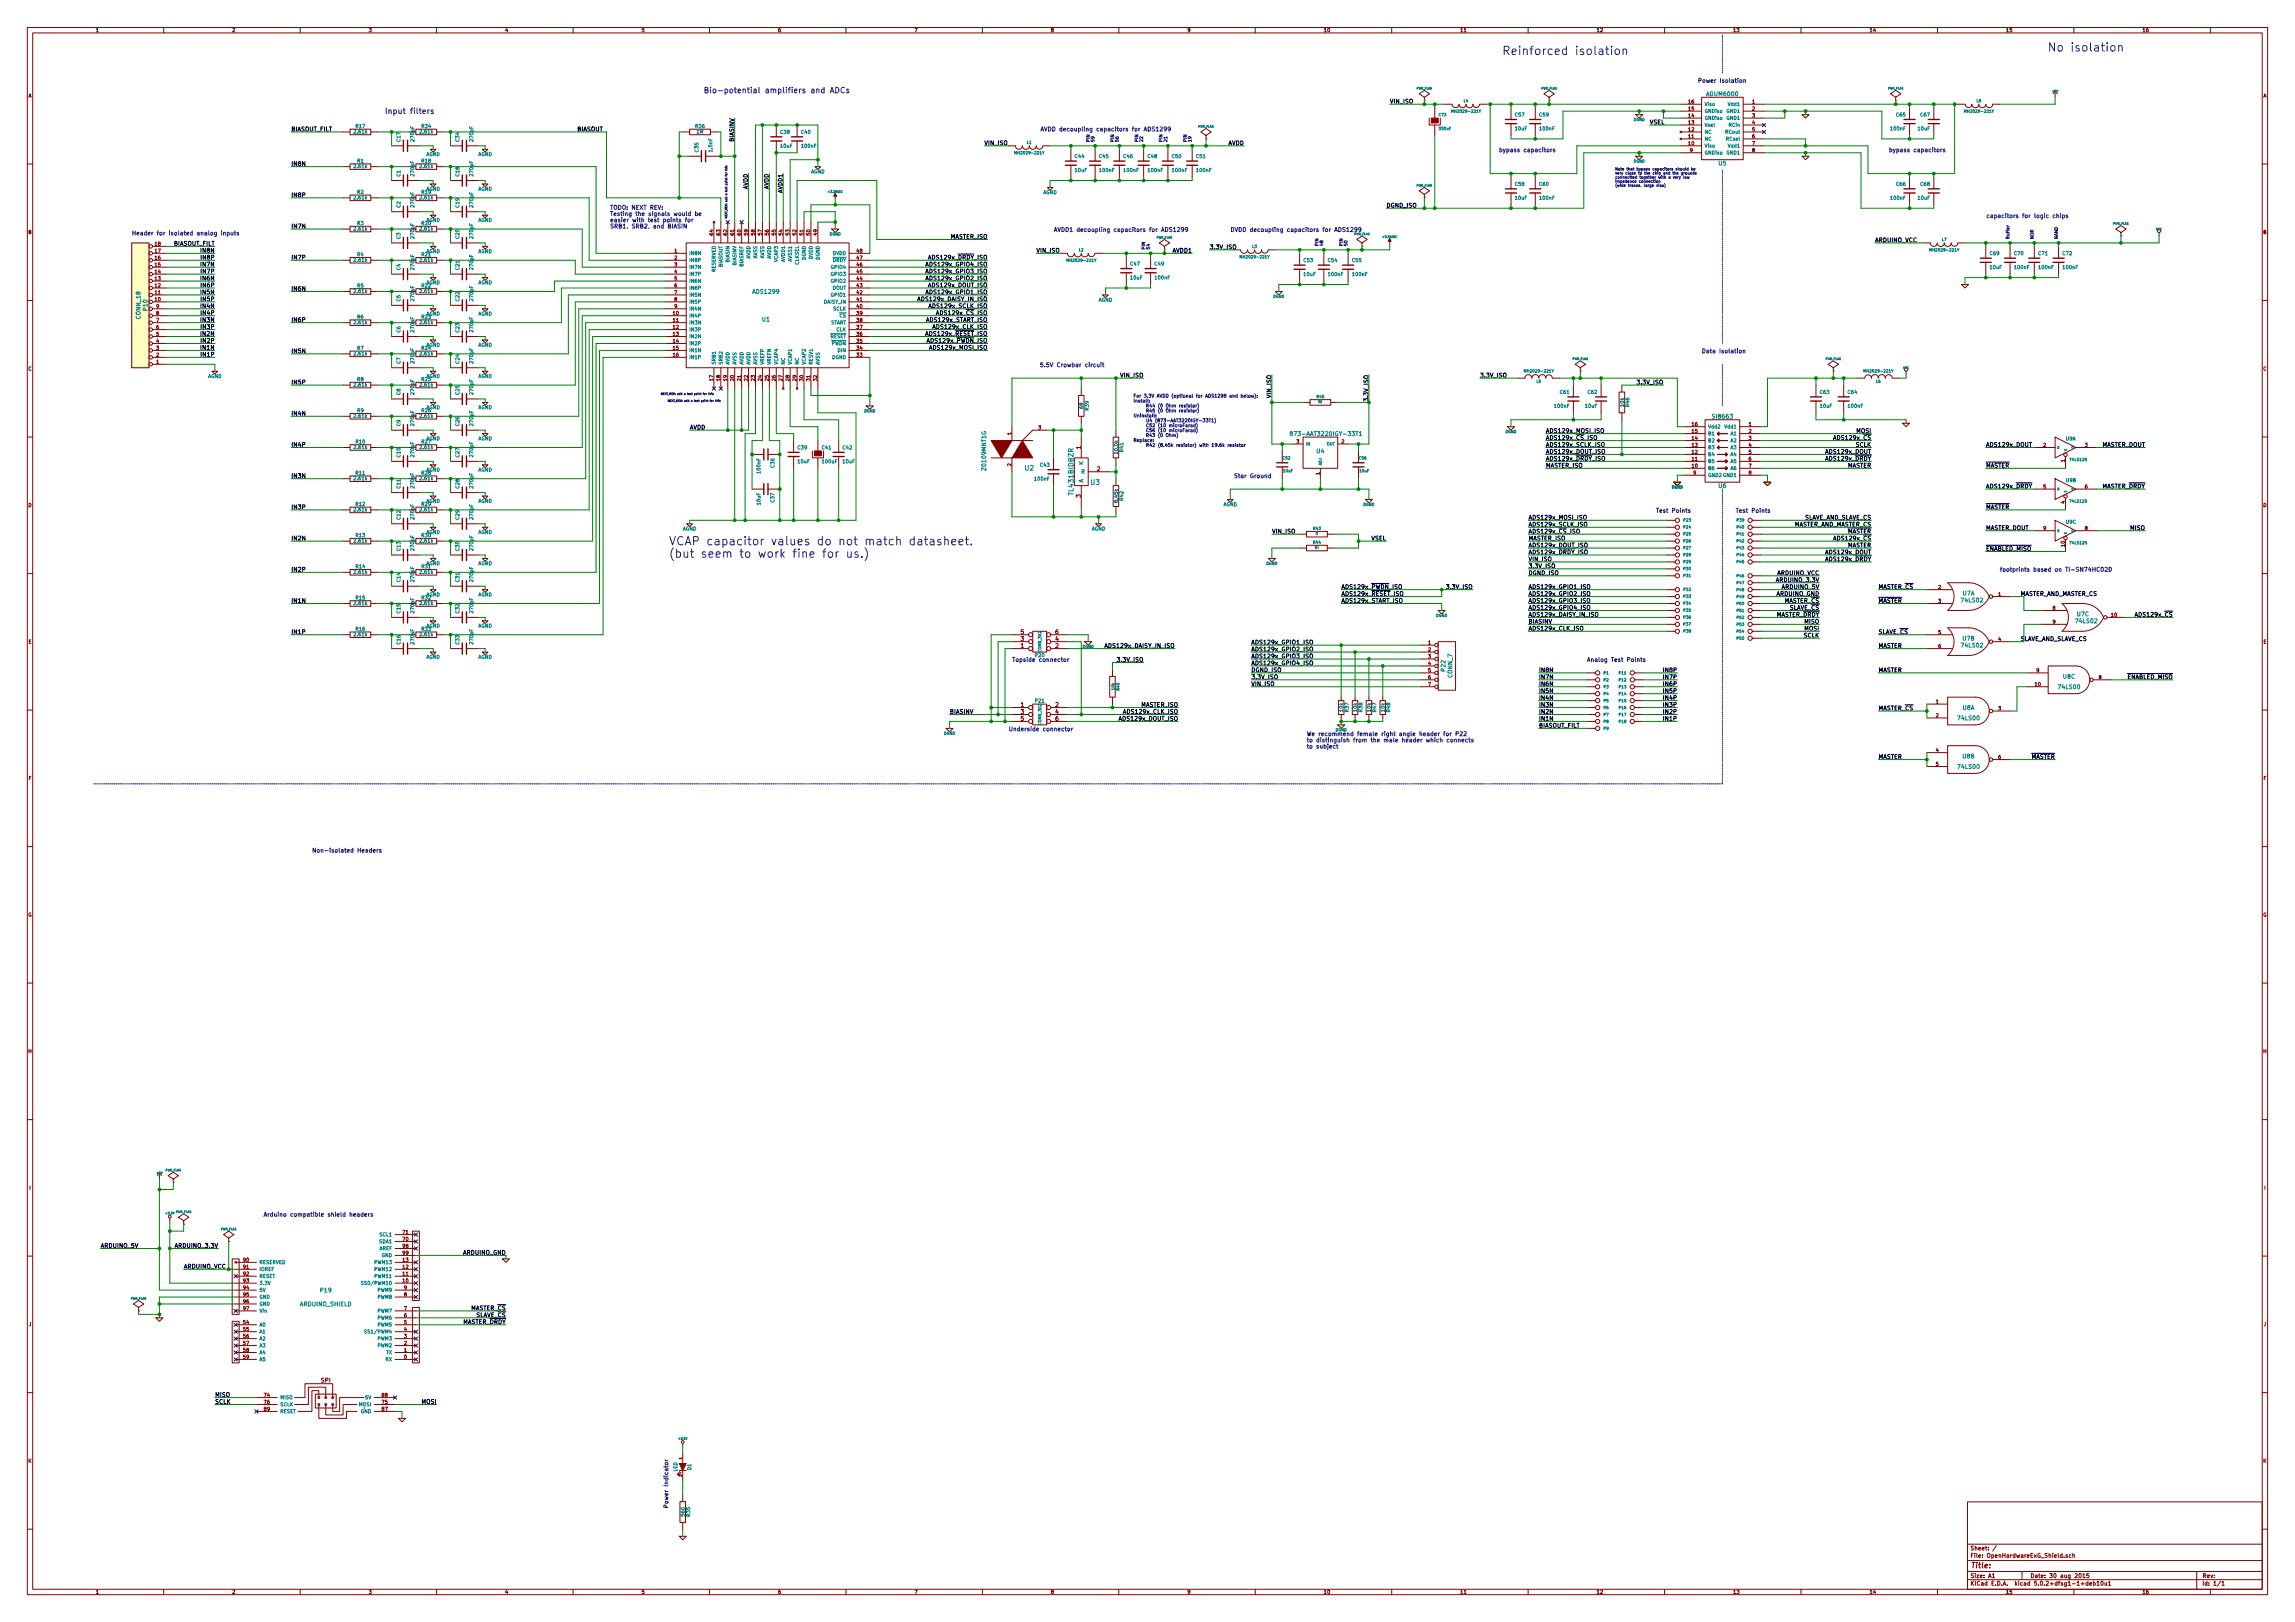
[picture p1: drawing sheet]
<svg xmlns="http://www.w3.org/2000/svg" width="841mm" height="594mm" viewBox="0 0 841 594" stroke-linecap="round" stroke-linejoin="round" font-family="sans-serif">
<defs><g id="words">
<g font-size="4.2" fill="#0000c2">
<text x="556.1" y="20.1">Reinforced isolation</text>
<text x="754.2" y="18.9">No isolation</text>
<text x="245.1" y="199.7">VCAP capacitor values do not match datasheet.</text>
<text x="245.1" y="204.3">(but seem to work fine for us.)</text>
</g>
<g font-size="2.8" fill="#0000c2">
<text x="257.8" y="34.1">Bio-potential amplifiers and ADCs</text>
<text x="141" y="41.7">Input filters</text>
</g>
<text font-size="2.8" fill="#840000" x="722" y="574.4">Title:</text>
<g font-size="2.5" fill="#008484">
<text x="375.6" y="172.3">U2</text>
<text x="399.7" y="177.6">U3</text>
<text x="393.4" y="181" transform="rotate(-90 393.4 181)">TL431BIDBZR</text>
</g>
<g font-size="2.1" fill="#0000c2">
<text x="624.4" y="30.3">Power Isolation</text>
<text x="386.9" y="48.1">AVDD decoupling capacitors for ADS1299</text>
<text x="551.7" y="55.7">bypass capacitors</text>
<text x="692.1" y="55.7">bypass capacitors</text>
<text x="223.5" y="76.8">TODO: NEXT REV:</text>
<text x="223.5" y="79.1">Testing the signals would be</text>
<text x="223.5" y="81.4">easier with test points for</text>
<text x="223.5" y="83.6">SRB1, SRB2, and BIASIN</text>
<text x="732.5" y="79.8">capacitors for logic chips</text>
<text x="48.3" y="86.2">Header for isolated analog inputs</text>
<text x="392.1" y="84.9">AVDD1 decoupling capacitors for ADS1299</text>
<text x="456.8" y="84.9">DVDD decoupling capacitors for ADS1299</text>
<text x="623.6" y="129.4">Data Isolation</text>
<text x="381" y="134.4">5.5V Crowbar circuit</text>
<text x="452.1" y="175.1">Star Ground</text>
<text x="608.3" y="187.8">Test Points</text>
<text x="637.5" y="187.8">Test Points</text>
<text x="732.8" y="209.4">footprints based on TI-SN74HC02D</text>
<text x="370.8" y="242.4">Topside connector</text>
<text x="584" y="242.4">Analog Test Points</text>
<text x="369.6" y="267.8">Underside connector</text>
<text x="478.8" y="269.6">We recommend female right angle header for P22</text>
<text x="478.8" y="271.9">to distinguish from the male header which connects</text>
<text x="478.8" y="274.1">to subject</text>
<text x="114.3" y="312.2">Non-isolated Headers</text>
<text x="96.5" y="445.6">Arduino compatible shield headers</text>
<text x="244.9" y="552.5" transform="rotate(-90 244.9 552.5)">Power Indicator</text>
</g>
<g font-size="2.1" fill="#008484">
<text x="625.6" y="35.2">ADUM6000</text>
<text x="629.8" y="60.6">U5</text>
<text x="276.1" y="107.6">ADS1299</text>
<text x="54" y="113.7" transform="rotate(-90 54 113.7)">P10</text>
<text x="51.5" y="116.7" transform="rotate(-90 51.5 116.7)">CONN_18</text>
<text x="279.3" y="117.8">U1</text>
<text x="627.8" y="153.3">SI8663</text>
<text x="474.6" y="159.7">873-AAT3220IGY-33T1</text>
<text x="482.5" y="166">U4</text>
<text x="361.4" y="171.9" transform="rotate(-90 361.4 171.9)">Z0109MNT1G</text>
<text x="396.2" y="173.6">R</text>
<text x="397" y="170.3" transform="rotate(-90 397 170.3)">K</text>
<text x="397" y="176.9" transform="rotate(-90 397 176.9)">A</text>
<text x="629.8" y="178.7">U6</text>
<text x="718.9" y="220.6">74LS02</text>
<text x="719.3" y="218.1">U7A</text>
<text x="761.2" y="225.7">U7C</text>
<text x="760.8" y="228.2">74LS02</text>
<text x="718.9" y="237.1">74LS02</text>
<text x="719.3" y="234.6">U7B</text>
<text x="529.7" y="245.8" transform="rotate(-90 529.7 245.8)">P22</text>
<text x="532.2" y="248.2" transform="rotate(-90 532.2 248.2)">CONN_7</text>
<text x="756.1" y="248.6">U8C</text>
<text x="754.5" y="252.4">74LS00</text>
<text x="717.7" y="263.8">74LS00</text>
<text x="719.3" y="260">U8A</text>
<text x="717.7" y="281.6">74LS00</text>
<text x="719.3" y="277.8">U8B</text>
<text x="117.5" y="473.4">P19</text>
<text x="110" y="478.4">ARDUINO_SHIELD</text>
</g>
<g font-size="2.1">
<text x="509.3" y="37.9">VIN_ISO</text>
<text x="604.5" y="45.5">VSEL</text>
<text x="106.7" y="48.1">BIASOUT_FILT</text>
<text x="211.4" y="48.1">BIASOUT</text>
<text x="269" y="51.9" transform="rotate(-90 269 51.9)">BIASINV</text>
<text x="360.7" y="53.2">VIN_ISO</text>
<text x="449.9" y="53.2">AVDD</text>
<text x="106.7" y="60.8">IN8N</text>
<text x="274.1" y="69.6" transform="rotate(-90 274.1 69.6)">AVDD</text>
<text x="281.7" y="69.6" transform="rotate(-90 281.7 69.6)">AVDD</text>
<text x="286.8" y="70.8" transform="rotate(-90 286.8 70.8)">AVDD1</text>
<text x="106.7" y="72.2">IN8P</text>
<text x="508" y="76">DGND_ISO</text>
<text x="106.7" y="83.6">IN7N</text>
<text x="63.5" y="90">BIASOUT_FILT</text>
<text x="348.2" y="87.4">MASTER_ISO</text>
<text x="687.1" y="88.7">ARDUINO_VCC</text>
<text x="73.9" y="92.5">IN8N</text>
<text x="74" y="95.1">IN8P</text>
<text x="106.7" y="95.1">IN7P</text>
<text x="340.7" y="95.1">ADS129x_DRDY_ISO</text>
<text x="379.7" y="92.5">VIN_ISO</text>
<text x="429.7" y="92.5">AVDD1</text>
<text x="443.2" y="91.3">3.3V_ISO</text>
<text x="73.9" y="97.6">IN7N</text>
<text x="74" y="100.1">IN7P</text>
<text x="340.2" y="97.6">ADS129x_GPIO4_ISO</text>
<text x="340.2" y="100.1">ADS129x_GPIO3_ISO</text>
<text x="73.9" y="102.7">IN6N</text>
<text x="73.9" y="107.8">IN5N</text>
<text x="74" y="105.2">IN6P</text>
<text x="106.7" y="106.5">IN6N</text>
<text x="340.2" y="107.8">ADS129x_GPIO1_ISO</text>
<text x="340.2" y="102.7">ADS129x_GPIO2_ISO</text>
<text x="340.7" y="105.2">ADS129x_DOUT_ISO</text>
<text x="73.9" y="112.8">IN4N</text>
<text x="74" y="110.3">IN5P</text>
<text x="336.9" y="110.3">ADS129x_DAISY_IN_ISO</text>
<text x="340.9" y="112.8">ADS129x_SCLK_ISO</text>
<text x="73.9" y="117.9">IN3N</text>
<text x="74" y="115.4">IN4P</text>
<text x="106.7" y="117.9">IN6P</text>
<text x="339.6" y="117.9">ADS129x_START_ISO</text>
<text x="343.8" y="115.4">ADS129x_CS_ISO</text>
<text x="73.9" y="123">IN2N</text>
<text x="74" y="120.5">IN3P</text>
<text x="74" y="125.5">IN2P</text>
<text x="339.6" y="123">ADS129x_RESET_ISO</text>
<text x="340.3" y="125.5">ADS129x_PWDN_ISO</text>
<text x="342.4" y="120.5">ADS129x_CLK_ISO</text>
<text x="73.9" y="128.1">IN1N</text>
<text x="74" y="130.6">IN1P</text>
<text x="106.7" y="129.4">IN5N</text>
<text x="341.3" y="128.1">ADS129x_MOSI_ISO</text>
<text x="106.7" y="140.8">IN5P</text>
<text x="410.7" y="138.2">VIN_ISO</text>
<text x="542.3" y="138.2">3.3V_ISO</text>
<text x="600.4" y="140.8">3.3V_ISO</text>
<text x="465.8" y="145.6" transform="rotate(-90 465.8 145.6)">VIN_ISO</text>
<text x="501.4" y="146.4" transform="rotate(-90 501.4 146.4)">3.3V_ISO</text>
<text x="106.7" y="152.2">IN4N</text>
<text x="252.7" y="157.3">AVDD</text>
<text x="566.4" y="158.6">ADS129x_MOSI_ISO</text>
<text x="566.4" y="161.1">ADS129x_CS_ISO</text>
<text x="672.5" y="161.1">ADS129x_CS</text>
<text x="680.4" y="158.6">MOSI</text>
<text x="106.7" y="163.6">IN4P</text>
<text x="566.4" y="163.6">ADS129x_SCLK_ISO</text>
<text x="566.4" y="166.2">ADS129x_DOUT_ISO</text>
<text x="669.4" y="166.2">ADS129x_DOUT</text>
<text x="680" y="163.6">SCLK</text>
<text x="727.7" y="163.6">ADS129x_DOUT</text>
<text x="770" y="163.6">MASTER_DOUT</text>
<text x="566.4" y="168.7">ADS129x_DRDY_ISO</text>
<text x="566.4" y="171.3">MASTER_ISO</text>
<text x="669.4" y="168.7">ADS129x_DRDY</text>
<text x="676.8" y="171.3">MASTER</text>
<text x="727.7" y="171.3">MASTER</text>
<text x="106.7" y="175.1">IN3N</text>
<text x="727.7" y="178.9">ADS129x_DRDY</text>
<text x="770" y="178.9">MASTER_DRDY</text>
<text x="106.7" y="186.5">IN3P</text>
<text x="560.1" y="190.3">ADS129x_MOSI_ISO</text>
<text x="660.6" y="190.3">SLAVE_AND_SLAVE_CS</text>
<text x="727.7" y="186.5">MASTER</text>
<text x="106.7" y="197.9">IN2N</text>
<text x="466.1" y="195.4">VIN_ISO</text>
<text x="502.5" y="197.9">VSEL</text>
<text x="560.1" y="192.9">ADS129x_SCLK_ISO</text>
<text x="560.1" y="195.4">ADS129x_CS_ISO</text>
<text x="560.1" y="197.9">MASTER_ISO</text>
<text x="656.8" y="192.9">MASTER_AND_MASTER_CS</text>
<text x="672.5" y="197.9">ADS129x_CS</text>
<text x="676.8" y="195.4">MASTER</text>
<text x="727.7" y="194.1">MASTER_DOUT</text>
<text x="780.7" y="194.1">MISO</text>
<text x="560.1" y="200.5">ADS129x_DOUT_ISO</text>
<text x="560.1" y="203">ADS129x_DRDY_ISO</text>
<text x="669.4" y="203">ADS129x_DOUT</text>
<text x="676.8" y="200.5">MASTER</text>
<text x="727.7" y="201.7">ENABLED_MISO</text>
<text x="106.7" y="209.4">IN2P</text>
<text x="560.1" y="208.1">3.3V_ISO</text>
<text x="560.1" y="205.6">VIN_ISO</text>
<text x="669.4" y="205.6">ADS129x_DRDY</text>
<text x="491.5" y="215.7">ADS129x_PWDN_ISO</text>
<text x="530.6" y="215.7">3.3V_ISO</text>
<text x="560.1" y="210.6">DGND_ISO</text>
<text x="560.1" y="215.7">ADS129x_GPIO1_ISO</text>
<text x="651.2" y="210.6">ARDUINO_VCC</text>
<text x="651.3" y="213.2">ARDUINO_3.3V</text>
<text x="653.1" y="215.7">ARDUINO_5V</text>
<text x="688.3" y="215.7">MASTER_CS</text>
<text x="106.7" y="220.8">IN1N</text>
<text x="491.5" y="218.3">ADS129x_RESET_ISO</text>
<text x="491.5" y="220.8">ADS129x_START_ISO</text>
<text x="560.1" y="220.8">ADS129x_GPIO3_ISO</text>
<text x="560.1" y="218.3">ADS129x_GPIO2_ISO</text>
<text x="651" y="218.3">ARDUINO_GND</text>
<text x="653.7" y="220.8">MASTER_CS</text>
<text x="688.3" y="220.8">MASTER</text>
<text x="740.4" y="218.3">MASTER_AND_MASTER_CS</text>
<text x="560.1" y="223.3">ADS129x_GPIO4_ISO</text>
<text x="560.1" y="225.9">ADS129x_DAISY_IN_ISO</text>
<text x="650.6" y="225.9">MASTER_DRDY</text>
<text x="655.5" y="223.3">SLAVE_CS</text>
<text x="783" y="225.9">ADS129x_CS</text>
<text x="106.7" y="232.2">IN1P</text>
<text x="560.1" y="228.4">BIASINV</text>
<text x="560.1" y="231">ADS129x_CLK_ISO</text>
<text x="661" y="233.5">SCLK</text>
<text x="661.3" y="228.4">MISO</text>
<text x="661.3" y="231">MOSI</text>
<text x="688.3" y="232.2">SLAVE_CS</text>
<text x="405.5" y="237.3">ADS129x_DAISY_IN_ISO</text>
<text x="458.5" y="236">ADS129x_GPIO1_ISO</text>
<text x="458.5" y="238.6">ADS129x_GPIO2_ISO</text>
<text x="688.3" y="237.3">MASTER</text>
<text x="740.4" y="234.8">SLAVE_AND_SLAVE_CS</text>
<text x="409.9" y="242.4">3.3V_ISO</text>
<text x="458.5" y="241.1">ADS129x_GPIO3_ISO</text>
<text x="458.5" y="243.7">ADS129x_GPIO4_ISO</text>
<text x="458.5" y="251.3">VIN_ISO</text>
<text x="458.5" y="248.7">3.3V_ISO</text>
<text x="458.5" y="246.2">DGND_ISO</text>
<text x="563.9" y="246.2">IN8N</text>
<text x="563.9" y="248.7">IN7N</text>
<text x="563.9" y="251.3">IN6N</text>
<text x="610" y="246.2">IN8P</text>
<text x="610" y="248.7">IN7P</text>
<text x="610" y="251.3">IN6P</text>
<text x="688.3" y="246.2">MASTER</text>
<text x="779.4" y="248.7">ENABLED_MISO</text>
<text x="563.9" y="256.4">IN4N</text>
<text x="563.9" y="253.8">IN5N</text>
<text x="610" y="253.8">IN5P</text>
<text x="610" y="256.4">IN4P</text>
<text x="348" y="261.4">BIASINV</text>
<text x="410.6" y="264">ADS129x_DOUT_ISO</text>
<text x="412.2" y="261.4">ADS129x_CLK_ISO</text>
<text x="418" y="258.9">MASTER_ISO</text>
<text x="563.9" y="264">IN1N</text>
<text x="563.9" y="261.4">IN2N</text>
<text x="563.9" y="258.9">IN3N</text>
<text x="610" y="258.9">IN3P</text>
<text x="610" y="261.4">IN2P</text>
<text x="610" y="264">IN1P</text>
<text x="688.3" y="260.2">MASTER_CS</text>
<text x="563.9" y="266.5">BIASOUT_FILT</text>
<text x="688.3" y="277.9">MASTER</text>
<text x="744.1" y="277.9">MASTER</text>
<text x="36.8" y="457">ARDUINO_5V</text>
<text x="64.6" y="457">ARDUINO_3.3V</text>
<text x="169.6" y="459.6">ARDUINO_GND</text>
<text x="67.3" y="464.6">ARDUINO_VCC</text>
<text x="172.3" y="479.9">MASTER_CS</text>
<text x="169.3" y="485">MASTER_DRDY</text>
<text x="174.2" y="482.4">SLAVE_CS</text>
<text x="78.7" y="514.2">SCLK</text>
<text x="78.7" y="511.6">MISO</text>
<text x="154.6" y="514.2">MOSI</text>
</g>
<g font-size="2.1" fill="#840000">
<text x="396" y="164.5" transform="rotate(-90 396 164.5)">1</text>
<text x="402" y="172.5">2</text>
<text x="396" y="182.3" transform="rotate(-90 396 182.3)">3</text>
<text x="374.1" y="232.2">5</text>
<text x="386.8" y="232.2">6</text>
<text x="374.1" y="237.3">1</text>
<text x="374.1" y="234.8">3</text>
<text x="386.8" y="237.3">2</text>
<text x="386.8" y="234.8">4</text>
<text x="374.1" y="258.9">1</text>
<text x="374.1" y="261.4">3</text>
<text x="374.1" y="264">5</text>
<text x="386.8" y="258.9">2</text>
<text x="386.8" y="261.4">4</text>
<text x="386.8" y="264">6</text>
<text x="117.7" y="506.3">SPI</text>
<text x="722" y="567.8">Sheet: /</text>
<text x="722" y="570.5">File: OpenHardwareExG_Shield.sch</text>
<text x="722" y="580.7">KiCad E.D.A. kicad 5.0.2+dfsg1-1+deb10u1</text>
<text x="722" y="577.9">Size: A1</text>
<text x="744" y="577.9">Date: 30 aug 2015</text>
<text x="807" y="577.9">Rev:</text>
<text x="807" y="580.7">Id: 1/1</text>
</g>
<g font-size="1.8" fill="#840000">
<text x="35" y="11.7">1</text>
<text x="85" y="11.7">2</text>
<text x="135" y="11.7">3</text>
<text x="185" y="11.7">4</text>
<text x="235" y="11.7">5</text>
<text x="285" y="11.7">6</text>
<text x="335" y="11.7">7</text>
<text x="385" y="11.7">8</text>
<text x="435" y="11.7">9</text>
<text x="485" y="11.7">10</text>
<text x="535" y="11.7">11</text>
<text x="585" y="11.7">12</text>
<text x="635" y="11.7">13</text>
<text x="685" y="11.7">14</text>
<text x="735" y="11.7">15</text>
<text x="785" y="11.7">16</text>
<text x="10.4" y="35.7">A</text>
<text x="829.4" y="35.7">A</text>
<text x="618.8" y="40.5">15</text>
<text x="618.8" y="37.9">16</text>
<text x="642.1" y="37.9">1</text>
<text x="642.1" y="40.5">2</text>
<text x="618.8" y="45.5">13</text>
<text x="618.8" y="43">14</text>
<text x="642.1" y="43">3</text>
<text x="642.1" y="45.5">4</text>
<text x="618.8" y="53.2">10</text>
<text x="618.8" y="50.6">11</text>
<text x="618.8" y="48.1">12</text>
<text x="642.1" y="48.1">5</text>
<text x="642.1" y="50.6">6</text>
<text x="642.1" y="53.2">7</text>
<text x="619.3" y="55.7">9</text>
<text x="642.1" y="55.7">8</text>
<text x="10.4" y="85.7">B</text>
<text x="56.8" y="90">18</text>
<text x="261.4" y="86.1" transform="rotate(-90 261.4 86.1)">64</text>
<text x="263.9" y="86.1" transform="rotate(-90 263.9 86.1)">63</text>
<text x="266.4" y="86.1" transform="rotate(-90 266.4 86.1)">62</text>
<text x="269" y="86.1" transform="rotate(-90 269 86.1)">61</text>
<text x="271.5" y="86.1" transform="rotate(-90 271.5 86.1)">60</text>
<text x="274.1" y="86.1" transform="rotate(-90 274.1 86.1)">59</text>
<text x="276.6" y="86.1" transform="rotate(-90 276.6 86.1)">58</text>
<text x="279.1" y="86.1" transform="rotate(-90 279.1 86.1)">57</text>
<text x="281.7" y="86.1" transform="rotate(-90 281.7 86.1)">56</text>
<text x="284.2" y="86.1" transform="rotate(-90 284.2 86.1)">55</text>
<text x="286.8" y="86.1" transform="rotate(-90 286.8 86.1)">54</text>
<text x="289.3" y="86.1" transform="rotate(-90 289.3 86.1)">53</text>
<text x="291.8" y="86.1" transform="rotate(-90 291.8 86.1)">52</text>
<text x="294.4" y="86.1" transform="rotate(-90 294.4 86.1)">51</text>
<text x="296.9" y="86.1" transform="rotate(-90 296.9 86.1)">50</text>
<text x="299.5" y="86.1" transform="rotate(-90 299.5 86.1)">49</text>
<text x="829.4" y="85.7">B</text>
<text x="56.8" y="95.1">16</text>
<text x="56.8" y="92.5">17</text>
<text x="247.2" y="92.5">1</text>
<text x="247.2" y="95.1">2</text>
<text x="314" y="95.1">47</text>
<text x="314" y="92.5">48</text>
<text x="56.8" y="100.1">14</text>
<text x="56.8" y="97.6">15</text>
<text x="247.2" y="97.6">3</text>
<text x="247.2" y="100.1">4</text>
<text x="314" y="100.1">45</text>
<text x="314" y="97.6">46</text>
<text x="56.8" y="107.8">11</text>
<text x="56.8" y="105.2">12</text>
<text x="56.8" y="102.7">13</text>
<text x="247.2" y="102.7">5</text>
<text x="247.2" y="105.2">6</text>
<text x="247.2" y="107.8">7</text>
<text x="314" y="107.8">42</text>
<text x="314" y="105.2">43</text>
<text x="314" y="102.7">44</text>
<text x="56.8" y="110.3">10</text>
<text x="57.3" y="112.8">9</text>
<text x="247.2" y="110.3">8</text>
<text x="247.2" y="112.8">9</text>
<text x="314" y="112.8">40</text>
<text x="314" y="110.3">41</text>
<text x="57.3" y="117.9">7</text>
<text x="57.3" y="115.4">8</text>
<text x="246.7" y="115.4">10</text>
<text x="246.7" y="117.9">11</text>
<text x="314" y="117.9">38</text>
<text x="314" y="115.4">39</text>
<text x="57.3" y="125.5">4</text>
<text x="57.3" y="123">5</text>
<text x="57.3" y="120.5">6</text>
<text x="246.7" y="120.5">12</text>
<text x="246.7" y="123">13</text>
<text x="246.7" y="125.5">14</text>
<text x="314" y="125.5">35</text>
<text x="314" y="123">36</text>
<text x="314" y="120.5">37</text>
<text x="57.3" y="130.6">2</text>
<text x="57.3" y="128.1">3</text>
<text x="246.7" y="128.1">15</text>
<text x="246.7" y="130.6">16</text>
<text x="314" y="130.6">33</text>
<text x="314" y="128.1">34</text>
<text x="10.4" y="135.7">C</text>
<text x="57.3" y="133.2">1</text>
<text x="829.4" y="135.7">C</text>
<text x="261.4" y="139.5" transform="rotate(-90 261.4 139.5)">17</text>
<text x="263.9" y="139.5" transform="rotate(-90 263.9 139.5)">18</text>
<text x="266.4" y="139.5" transform="rotate(-90 266.4 139.5)">19</text>
<text x="269" y="139.5" transform="rotate(-90 269 139.5)">20</text>
<text x="271.5" y="139.5" transform="rotate(-90 271.5 139.5)">21</text>
<text x="274.1" y="139.5" transform="rotate(-90 274.1 139.5)">22</text>
<text x="276.6" y="139.5" transform="rotate(-90 276.6 139.5)">23</text>
<text x="279.1" y="139.5" transform="rotate(-90 279.1 139.5)">24</text>
<text x="281.7" y="139.5" transform="rotate(-90 281.7 139.5)">25</text>
<text x="284.2" y="139.5" transform="rotate(-90 284.2 139.5)">26</text>
<text x="286.8" y="139.5" transform="rotate(-90 286.8 139.5)">27</text>
<text x="289.3" y="139.5" transform="rotate(-90 289.3 139.5)">28</text>
<text x="291.8" y="139.5" transform="rotate(-90 291.8 139.5)">29</text>
<text x="294.4" y="139.5" transform="rotate(-90 294.4 139.5)">30</text>
<text x="296.9" y="139.5" transform="rotate(-90 296.9 139.5)">31</text>
<text x="299.5" y="139.5" transform="rotate(-90 299.5 139.5)">32</text>
<text x="370.6" y="159.3" transform="rotate(-90 370.6 159.3)">1</text>
<text x="380.5" y="157.3">3</text>
<text x="620.1" y="161.1">14</text>
<text x="620.1" y="158.6">15</text>
<text x="620.1" y="156">16</text>
<text x="640.9" y="156">1</text>
<text x="640.9" y="158.6">2</text>
<text x="640.9" y="161.1">3</text>
<text x="475.1" y="162.4">3</text>
<text x="491.6" y="162.4">2</text>
<text x="620.1" y="166.2">12</text>
<text x="620.1" y="163.6">13</text>
<text x="640.9" y="163.6">4</text>
<text x="640.9" y="166.2">5</text>
<text x="748.8" y="163.6">2</text>
<text x="764.1" y="163.6">3</text>
<text x="370.6" y="170.7" transform="rotate(-90 370.6 170.7)">2</text>
<text x="483.6" y="173.9" transform="rotate(-90 483.6 173.9)">1</text>
<text x="620.1" y="171.3">10</text>
<text x="620.1" y="168.7">11</text>
<text x="620.5" y="173.8">9</text>
<text x="640.9" y="168.7">6</text>
<text x="640.9" y="171.3">7</text>
<text x="640.9" y="173.8">8</text>
<text x="756.7" y="169.2" transform="rotate(-90 756.7 169.2)">1</text>
<text x="748.8" y="178.9">5</text>
<text x="764.1" y="178.9">6</text>
<text x="10.4" y="185.7">D</text>
<text x="756.7" y="184.5" transform="rotate(-90 756.7 184.5)">4</text>
<text x="829.4" y="185.7">D</text>
<text x="748.8" y="194.1">9</text>
<text x="764.1" y="194.1">8</text>
<text x="756.7" y="200.2" transform="rotate(-90 756.7 200.2)">10</text>
<text x="710.3" y="215.7">2</text>
<text x="710.3" y="220.8">3</text>
<text x="732.3" y="218.3">1</text>
<text x="752.2" y="223.3">8</text>
<text x="773.7" y="225.9">10</text>
<text x="710.3" y="232.2">5</text>
<text x="752.2" y="228.4">9</text>
<text x="10.4" y="235.7">E</text>
<text x="523.4" y="236">1</text>
<text x="523.4" y="238.6">2</text>
<text x="710.3" y="237.3">6</text>
<text x="732.3" y="234.8">4</text>
<text x="829.4" y="235.7">E</text>
<text x="523.4" y="241.1">3</text>
<text x="523.4" y="243.7">4</text>
<text x="523.4" y="246.2">5</text>
<text x="523.4" y="248.7">6</text>
<text x="523.4" y="251.3">7</text>
<text x="745.8" y="251.3">10</text>
<text x="746.3" y="246.2">9</text>
<text x="769.1" y="248.7">8</text>
<text x="709.4" y="257.6">1</text>
<text x="709.4" y="262.7">2</text>
<text x="732.3" y="260.2">3</text>
<text x="709.4" y="275.4">4</text>
<text x="709.4" y="280.5">5</text>
<text x="732.3" y="277.9">6</text>
<text x="10.5" y="285.7">F</text>
<text x="829.5" y="285.7">F</text>
<text x="10.3" y="335.7">G</text>
<text x="829.3" y="335.7">G</text>
<text x="10.4" y="385.7">H</text>
<text x="829.4" y="385.7">H</text>
<text x="10.7" y="435.7">I</text>
<text x="829.7" y="435.7">I</text>
<text x="147.6" y="454.5">70</text>
<text x="147.6" y="451.9">71</text>
<text x="147.6" y="457">98</text>
<text x="147.6" y="459.6">99</text>
<text x="89.2" y="462.1">90</text>
<text x="89.2" y="464.6">91</text>
<text x="89.2" y="467.2">92</text>
<text x="147.6" y="467.2">11</text>
<text x="147.6" y="464.6">12</text>
<text x="147.6" y="462.1">13</text>
<text x="89.2" y="469.7">93</text>
<text x="89.2" y="472.3">94</text>
<text x="147.6" y="469.7">10</text>
<text x="148.1" y="472.3">9</text>
<text x="89.2" y="474.8">95</text>
<text x="89.2" y="477.3">96</text>
<text x="89.2" y="479.9">97</text>
<text x="148.1" y="479.9">7</text>
<text x="148.1" y="474.8">8</text>
<text x="10.5" y="485.7">J</text>
<text x="89.2" y="485">54</text>
<text x="148.1" y="485">5</text>
<text x="148.1" y="482.4">6</text>
<text x="829.5" y="485.7">J</text>
<text x="89.2" y="487.5">55</text>
<text x="89.2" y="490">56</text>
<text x="148.1" y="490">3</text>
<text x="148.1" y="487.5">4</text>
<text x="89.2" y="492.6">57</text>
<text x="89.2" y="495.1">58</text>
<text x="89.2" y="497.7">59</text>
<text x="148.1" y="497.7">0</text>
<text x="148.1" y="495.1">1</text>
<text x="148.1" y="492.6">2</text>
<text x="96.8" y="511.6">74</text>
<text x="96.8" y="514.2">76</text>
<text x="140" y="514.2">75</text>
<text x="140" y="511.6">88</text>
<text x="96.8" y="516.7">89</text>
<text x="140" y="516.7">87</text>
<text x="10.4" y="535.7">K</text>
<text x="829.4" y="535.7">K</text>
<text x="35" y="583.7">1</text>
<text x="85" y="583.7">2</text>
<text x="135" y="583.7">3</text>
<text x="185" y="583.7">4</text>
<text x="235" y="583.7">5</text>
<text x="285" y="583.7">6</text>
<text x="335" y="583.7">7</text>
<text x="385" y="583.7">8</text>
<text x="435" y="583.7">9</text>
<text x="485" y="583.7">10</text>
<text x="535" y="583.7">11</text>
<text x="585" y="583.7">12</text>
<text x="635" y="583.7">13</text>
<text x="685" y="583.7">14</text>
<text x="735" y="583.7">15</text>
<text x="785" y="583.7">16</text>
</g>
<g font-size="1.8" fill="#008484">
<text x="624.6" y="41.3">GNDiso</text>
<text x="624.6" y="38.8">Viso</text>
<text x="632.9" y="41.3">GND1</text>
<text x="633.5" y="38.8">Vdd1</text>
<text x="130.4" y="46.9">R17</text>
<text x="154.6" y="46.9">R34</text>
<text x="254.9" y="46.9">R36</text>
<text x="555.3" y="42.7">C57</text>
<text x="555.3" y="47.7">10uF</text>
<text x="564.2" y="42.7">C59</text>
<text x="564.3" y="47.7">100nF</text>
<text x="624.6" y="46.4">Vsel</text>
<text x="624.6" y="43.9">GNDiso</text>
<text x="632.9" y="43.9">GND1</text>
<text x="633.7" y="46.4">RCin</text>
<text x="692.9" y="47.7">100nF</text>
<text x="694.9" y="42.7">C65</text>
<text x="702.9" y="47.7">10uF</text>
<text x="703.8" y="42.7">C67</text>
<text x="129.8" y="48.9">2.61k</text>
<text x="146.7" y="51.8" transform="rotate(-90 146.7 51.8)">C17</text>
<text x="151.8" y="51.7" transform="rotate(-90 151.8 51.7)">270pF</text>
<text x="154" y="48.9">2.61k</text>
<text x="168.3" y="51.8" transform="rotate(-90 168.3 51.8)">C34</text>
<text x="173.4" y="51.7" transform="rotate(-90 173.4 51.7)">270pF</text>
<text x="255.3" y="48.9">1M</text>
<text x="286" y="49">C38</text>
<text x="293.6" y="49">C40</text>
<text x="624.6" y="51.5">NC</text>
<text x="624.6" y="49">NC</text>
<text x="632.5" y="49">RCout</text>
<text x="632.8" y="51.5">RCsel</text>
<text x="131" y="59.6">R1</text>
<text x="154.6" y="59.6">R18</text>
<text x="156.2" y="57.1">AGND</text>
<text x="175.2" y="57.1">AGND</text>
<text x="256" y="55.6" transform="rotate(-90 256 55.6)">C35</text>
<text x="261" y="55.5" transform="rotate(-90 261 55.5)">1.5nF</text>
<text x="286.1" y="54.1">10uF</text>
<text x="293.8" y="54.1">100nF</text>
<text x="394" y="57.9">C44</text>
<text x="402.9" y="57.9">C45</text>
<text x="411.8" y="57.9">C46</text>
<text x="420.6" y="57.9">C48</text>
<text x="429.5" y="57.9">C50</text>
<text x="438.4" y="57.9">C51</text>
<text x="624.6" y="56.6">GNDiso</text>
<text x="624.6" y="54">Viso</text>
<text x="632.9" y="56.6">GND1</text>
<text x="633.5" y="54">Vdd1</text>
<text x="129.8" y="61.6">2.61k</text>
<text x="146.7" y="64.6" transform="rotate(-90 146.7 64.6)">C1</text>
<text x="151.8" y="64.4" transform="rotate(-90 151.8 64.4)">270pF</text>
<text x="154" y="61.6">2.61k</text>
<text x="168.3" y="64.5" transform="rotate(-90 168.3 64.5)">C18</text>
<text x="173.4" y="64.4" transform="rotate(-90 173.4 64.4)">270pF</text>
<text x="297.1" y="63.5">AGND</text>
<text x="394" y="63">10uF</text>
<text x="403" y="63">100nF</text>
<text x="411.9" y="63">100nF</text>
<text x="420.8" y="63">100nF</text>
<text x="429.7" y="63">100nF</text>
<text x="438.6" y="63">100nF</text>
<text x="131" y="71">R2</text>
<text x="154.6" y="71">R19</text>
<text x="156.2" y="69.8">AGND</text>
<text x="175.2" y="69.8">AGND</text>
<text x="382.2" y="71.1">AGND</text>
<text x="555.3" y="68.1">C58</text>
<text x="564.2" y="68.1">C60</text>
<text x="694.9" y="68.1">C66</text>
<text x="703.8" y="68.1">C68</text>
<text x="129.8" y="73">2.61k</text>
<text x="146.7" y="76.1" transform="rotate(-90 146.7 76.1)">C2</text>
<text x="151.8" y="75.8" transform="rotate(-90 151.8 75.8)">270pF</text>
<text x="154" y="73">2.61k</text>
<text x="168.3" y="76" transform="rotate(-90 168.3 76)">C19</text>
<text x="173.4" y="75.8" transform="rotate(-90 173.4 75.8)">270pF</text>
<text x="555.3" y="73.1">10uF</text>
<text x="564.3" y="73.1">100nF</text>
<text x="692.9" y="73.1">100nF</text>
<text x="702.9" y="73.1">10uF</text>
<text x="131" y="82.4">R3</text>
<text x="154.6" y="82.4">R20</text>
<text x="156.2" y="81.3">AGND</text>
<text x="175.2" y="81.3">AGND</text>
<text x="129.8" y="84.5">2.61k</text>
<text x="146.7" y="87.5" transform="rotate(-90 146.7 87.5)">C3</text>
<text x="151.8" y="87.2" transform="rotate(-90 151.8 87.2)">270pF</text>
<text x="154" y="84.5">2.61k</text>
<text x="168.3" y="87.4" transform="rotate(-90 168.3 87.4)">C20</text>
<text x="173.4" y="87.2" transform="rotate(-90 173.4 87.2)">270pF</text>
<text x="129.8" y="95.9">2.61k</text>
<text x="131" y="93.9">R4</text>
<text x="154" y="95.9">2.61k</text>
<text x="154.6" y="93.9">R21</text>
<text x="156.2" y="92.7">AGND</text>
<text x="175.2" y="92.7">AGND</text>
<text x="252.5" y="93.4">IN8N</text>
<text x="252.5" y="96">IN8P</text>
<text x="267.3" y="96" transform="rotate(-90 267.3 96)">BIASIN</text>
<text x="275" y="95" transform="rotate(-90 275 95)">AVDD</text>
<text x="277.5" y="94.8" transform="rotate(-90 277.5 94.8)">AVSS</text>
<text x="280" y="94.8" transform="rotate(-90 280 94.8)">AVSS</text>
<text x="282.6" y="95" transform="rotate(-90 282.6 95)">AVDD</text>
<text x="285.1" y="95.9" transform="rotate(-90 285.1 95.9)">VCAP3</text>
<text x="287.7" y="96" transform="rotate(-90 287.7 96)">AVDD1</text>
<text x="290.2" y="95.8" transform="rotate(-90 290.2 95.8)">AVSS1</text>
<text x="295.3" y="95.2" transform="rotate(-90 295.3 95.2)">DGND</text>
<text x="297.8" y="95" transform="rotate(-90 297.8 95)">DVDD</text>
<text x="300.4" y="95.2" transform="rotate(-90 300.4 95.2)">DGND</text>
<text x="305.1" y="96">DRDY</text>
<text x="305.1" y="93.4">DVDD</text>
<text x="729.3" y="93.5">C69</text>
<text x="738.1" y="93.5">C70</text>
<text x="747" y="93.5">C71</text>
<text x="755.9" y="93.5">C72</text>
<text x="146.7" y="98.9" transform="rotate(-90 146.7 98.9)">C4</text>
<text x="151.8" y="98.7" transform="rotate(-90 151.8 98.7)">270pF</text>
<text x="168.3" y="98.8" transform="rotate(-90 168.3 98.8)">C21</text>
<text x="173.4" y="98.7" transform="rotate(-90 173.4 98.7)">270pF</text>
<text x="252.5" y="98.5">IN7N</text>
<text x="252.5" y="101">IN7P</text>
<text x="262.3" y="99.7" transform="rotate(-90 262.3 99.7)">RESERVED</text>
<text x="264.8" y="97.9" transform="rotate(-90 264.8 97.9)">BIASOUT</text>
<text x="269.9" y="97.2" transform="rotate(-90 269.9 97.2)">BIASINV</text>
<text x="272.4" y="97.8" transform="rotate(-90 272.4 97.8)">BIASREF</text>
<text x="292.7" y="97.1" transform="rotate(-90 292.7 97.1)">CLKSEL</text>
<text x="304.7" y="101">GPIO3</text>
<text x="304.7" y="98.5">GPIO4</text>
<text x="414.3" y="97.3">C47</text>
<text x="423.2" y="97.3">C49</text>
<text x="477.8" y="96">C53</text>
<text x="477.9" y="101.1">10uF</text>
<text x="486.7" y="96">C54</text>
<text x="486.9" y="101.1">100nF</text>
<text x="495.6" y="96">C55</text>
<text x="495.8" y="101.1">100nF</text>
<text x="729.3" y="98.5">10uF</text>
<text x="738.3" y="98.5">100nF</text>
<text x="747.2" y="98.5">100nF</text>
<text x="756.1" y="98.5">100nF</text>
<text x="129.8" y="107.3">2.61k</text>
<text x="131" y="105.3">R5</text>
<text x="154" y="107.3">2.61k</text>
<text x="154.6" y="105.3">R22</text>
<text x="156.2" y="104.1">AGND</text>
<text x="175.2" y="104.1">AGND</text>
<text x="252.5" y="103.6">IN6N</text>
<text x="252.5" y="106.1">IN6P</text>
<text x="304.7" y="103.6">GPIO2</text>
<text x="305.1" y="106.1">DOUT</text>
<text x="414.4" y="102.4">10uF</text>
<text x="423.4" y="102.4">100nF</text>
<text x="146.7" y="110.4" transform="rotate(-90 146.7 110.4)">C5</text>
<text x="151.8" y="110.1" transform="rotate(-90 151.8 110.1)">270pF</text>
<text x="168.3" y="110.3" transform="rotate(-90 168.3 110.3)">C22</text>
<text x="173.4" y="110.1" transform="rotate(-90 173.4 110.1)">270pF</text>
<text x="252.5" y="108.7">IN5N</text>
<text x="252.5" y="111.2">IN5P</text>
<text x="252.5" y="113.7">IN4N</text>
<text x="302" y="111.2">DAISY_IN</text>
<text x="304.7" y="108.7">GPIO1</text>
<text x="305.3" y="113.7">SCLK</text>
<text x="402.5" y="110.5">AGND</text>
<text x="129.8" y="118.7">2.61k</text>
<text x="131" y="116.7">R6</text>
<text x="154" y="118.7">2.61k</text>
<text x="154.6" y="116.7">R23</text>
<text x="156.2" y="115.6">AGND</text>
<text x="175.2" y="115.6">AGND</text>
<text x="252.5" y="116.3">IN4P</text>
<text x="252.5" y="118.8">IN3N</text>
<text x="304.2" y="118.8">START</text>
<text x="307.7" y="116.3">CS</text>
<text x="146.7" y="121.8" transform="rotate(-90 146.7 121.8)">C6</text>
<text x="151.8" y="121.5" transform="rotate(-90 151.8 121.5)">270pF</text>
<text x="168.3" y="121.7" transform="rotate(-90 168.3 121.7)">C23</text>
<text x="173.4" y="121.5" transform="rotate(-90 173.4 121.5)">270pF</text>
<text x="252.5" y="121.4">IN3P</text>
<text x="252.5" y="123.9">IN2N</text>
<text x="304.2" y="123.9">RESET</text>
<text x="306.5" y="121.4">CLK</text>
<text x="129.8" y="130.2">2.61k</text>
<text x="131" y="128.1">R7</text>
<text x="154" y="130.2">2.61k</text>
<text x="154.6" y="128.1">R24</text>
<text x="156.2" y="127">AGND</text>
<text x="175.2" y="127">AGND</text>
<text x="252.5" y="126.4">IN2P</text>
<text x="252.5" y="129">IN1N</text>
<text x="252.5" y="131.5">IN1P</text>
<text x="304.7" y="126.4">PWDN</text>
<text x="304.9" y="131.5">DGND</text>
<text x="307.1" y="129">DIN</text>
<text x="146.7" y="133.2" transform="rotate(-90 146.7 133.2)">C7</text>
<text x="151.8" y="132.9" transform="rotate(-90 151.8 132.9)">270pF</text>
<text x="168.3" y="133.1" transform="rotate(-90 168.3 133.1)">C24</text>
<text x="173.4" y="132.9" transform="rotate(-90 173.4 132.9)">270pF</text>
<text x="262.3" y="133.7" transform="rotate(-90 262.3 133.7)">SRB1</text>
<text x="264.8" y="133.7" transform="rotate(-90 264.8 133.7)">SRB2</text>
<text x="267.3" y="133.7" transform="rotate(-90 267.3 133.7)">AVDD</text>
<text x="269.9" y="133.7" transform="rotate(-90 269.9 133.7)">AVSS</text>
<text x="272.4" y="133.7" transform="rotate(-90 272.4 133.7)">AVDD</text>
<text x="275" y="133.7" transform="rotate(-90 275 133.7)">AVDD</text>
<text x="277.5" y="133.7" transform="rotate(-90 277.5 133.7)">AVSS</text>
<text x="280" y="133.7" transform="rotate(-90 280 133.7)">VREFP</text>
<text x="282.6" y="133.7" transform="rotate(-90 282.6 133.7)">VREFN</text>
<text x="285.1" y="133.7" transform="rotate(-90 285.1 133.7)">VCAP4</text>
<text x="287.7" y="133.7" transform="rotate(-90 287.7 133.7)">NC</text>
<text x="290.2" y="133.7" transform="rotate(-90 290.2 133.7)">VCAP1</text>
<text x="292.7" y="133.7" transform="rotate(-90 292.7 133.7)">NC</text>
<text x="295.3" y="133.7" transform="rotate(-90 295.3 133.7)">VCAP2</text>
<text x="297.8" y="133.7" transform="rotate(-90 297.8 133.7)">RESV1</text>
<text x="300.4" y="133.7" transform="rotate(-90 300.4 133.7)">AVSS</text>
<text x="76.1" y="138.4">AGND</text>
<text x="129.8" y="141.6">2.61k</text>
<text x="131" y="139.6">R8</text>
<text x="154" y="141.6">2.61k</text>
<text x="154.6" y="139.6">R25</text>
<text x="156.2" y="138.4">AGND</text>
<text x="175.2" y="138.4">AGND</text>
<text x="146.7" y="144.7" transform="rotate(-90 146.7 144.7)">C8</text>
<text x="151.8" y="144.4" transform="rotate(-90 151.8 144.4)">270pF</text>
<text x="156.2" y="149.9">AGND</text>
<text x="168.3" y="144.5" transform="rotate(-90 168.3 144.5)">C25</text>
<text x="173.4" y="144.4" transform="rotate(-90 173.4 144.4)">270pF</text>
<text x="175.2" y="149.9">AGND</text>
<text x="396.9" y="149.6" transform="rotate(-90 396.9 149.6)">68</text>
<text x="569.7" y="149.3">100nF</text>
<text x="571.8" y="144.3">C61</text>
<text x="581" y="149.3">10uF</text>
<text x="581.9" y="144.3">C62</text>
<text x="595" y="148.9" transform="rotate(-90 595 148.9)">10k</text>
<text x="597.1" y="149" transform="rotate(-90 597.1 149)">R46</text>
<text x="667" y="144.3">C63</text>
<text x="667.1" y="149.3">10uF</text>
<text x="677.2" y="144.3">C64</text>
<text x="677.4" y="149.3">100nF</text>
<text x="129.8" y="153">2.61k</text>
<text x="131" y="151">R9</text>
<text x="151.8" y="155.8" transform="rotate(-90 151.8 155.8)">270pF</text>
<text x="154" y="153">2.61k</text>
<text x="154.6" y="151">R26</text>
<text x="168.3" y="156" transform="rotate(-90 168.3 156)">C26</text>
<text x="173.4" y="155.8" transform="rotate(-90 173.4 155.8)">270pF</text>
<text x="399" y="150.3" transform="rotate(-90 399 150.3)">R39</text>
<text x="146.7" y="156.1" transform="rotate(-90 146.7 156.1)">C9</text>
<text x="156.2" y="161.3">AGND</text>
<text x="175.2" y="161.3">AGND</text>
<text x="625.9" y="162">B2</text>
<text x="625.9" y="159.5">B1</text>
<text x="625.9" y="156.9">Vdd2</text>
<text x="632.2" y="156.9">Vdd1</text>
<text x="634.3" y="159.5">A1</text>
<text x="634.3" y="162">A2</text>
<text x="757" y="161.3">U9A</text>
<text x="129.8" y="164.5">2.61k</text>
<text x="130.4" y="162.4">R10</text>
<text x="146.7" y="167.4" transform="rotate(-90 146.7 167.4)">C10</text>
<text x="151.8" y="167.2" transform="rotate(-90 151.8 167.2)">270pF</text>
<text x="154" y="164.5">2.61k</text>
<text x="154.6" y="162.4">R27</text>
<text x="168.3" y="167.4" transform="rotate(-90 168.3 167.4)">C27</text>
<text x="173.4" y="167.2" transform="rotate(-90 173.4 167.2)">270pF</text>
<text x="292.4" y="164.6">C39</text>
<text x="301.3" y="164.6">C41</text>
<text x="308.9" y="164.6">C42</text>
<text x="409.6" y="166.1" transform="rotate(-90 409.6 166.1)">10.0k</text>
<text x="411.7" y="165.5" transform="rotate(-90 411.7 165.5)">R41</text>
<text x="625.9" y="167.1">B4</text>
<text x="625.9" y="164.5">B3</text>
<text x="634.3" y="164.5">A3</text>
<text x="634.3" y="167.1">A4</text>
<text x="130.4" y="173.9">R11</text>
<text x="154.6" y="173.9">R28</text>
<text x="156.2" y="172.7">AGND</text>
<text x="175.2" y="172.7">AGND</text>
<text x="278.7" y="173.3" transform="rotate(-90 278.7 173.3)">100nF</text>
<text x="283.8" y="171.2" transform="rotate(-90 283.8 171.2)">C36</text>
<text x="292.4" y="169.7">10uF</text>
<text x="301.4" y="169.7">100uF</text>
<text x="308.9" y="169.7">10uF</text>
<text x="381.3" y="170.9">C43</text>
<text x="625.9" y="172.2">B6</text>
<text x="625.9" y="169.6">B5</text>
<text x="634.3" y="169.6">A5</text>
<text x="634.3" y="172.2">A6</text>
<text x="129.8" y="175.9">2.61k</text>
<text x="146.7" y="178.8" transform="rotate(-90 146.7 178.8)">C11</text>
<text x="151.8" y="178.7" transform="rotate(-90 151.8 178.7)">270pF</text>
<text x="154" y="175.9">2.61k</text>
<text x="168.3" y="178.8" transform="rotate(-90 168.3 178.8)">C28</text>
<text x="173.4" y="178.7" transform="rotate(-90 173.4 178.7)">270pF</text>
<text x="379.2" y="176">100nF</text>
<text x="625.9" y="174.7">GND2 GND1</text>
<text x="757.1" y="176.6">U9B</text>
<text x="130.4" y="185.3">R12</text>
<text x="154.6" y="185.3">R29</text>
<text x="156.2" y="184.1">AGND</text>
<text x="175.2" y="184.1">AGND</text>
<text x="278.7" y="184.9" transform="rotate(-90 278.7 184.9)">10uF</text>
<text x="283.8" y="183.9" transform="rotate(-90 283.8 183.9)">C37</text>
<text x="409.6" y="183.9" transform="rotate(-90 409.6 183.9)">8.45k</text>
<text x="411.7" y="183.3" transform="rotate(-90 411.7 183.3)">R42</text>
<text x="448.3" y="185.4">AGND</text>
<text x="129.8" y="187.3">2.61k</text>
<text x="146.7" y="190.3" transform="rotate(-90 146.7 190.3)">C12</text>
<text x="151.8" y="190.1" transform="rotate(-90 151.8 190.1)">270pF</text>
<text x="154" y="187.3">2.61k</text>
<text x="168.3" y="190.3" transform="rotate(-90 168.3 190.3)">C29</text>
<text x="173.4" y="190.1" transform="rotate(-90 173.4 190.1)">270pF</text>
<text x="757.1" y="191.8">U9C</text>
<text x="130.4" y="196.7">R13</text>
<text x="154.6" y="196.7">R30</text>
<text x="156.2" y="195.6">AGND</text>
<text x="175.2" y="195.6">AGND</text>
<text x="250.1" y="194.3">AGND</text>
<text x="400" y="194.3">AGND</text>
<text x="129.8" y="198.8">2.61k</text>
<text x="146.7" y="201.7" transform="rotate(-90 146.7 201.7)">C13</text>
<text x="151.8" y="201.5" transform="rotate(-90 151.8 201.5)">270pF</text>
<text x="154" y="198.8">2.61k</text>
<text x="168.3" y="201.7" transform="rotate(-90 168.3 201.7)">C30</text>
<text x="173.4" y="201.5" transform="rotate(-90 173.4 201.5)">270pF</text>
<text x="130.4" y="208.2">R14</text>
<text x="154.6" y="208.2">R31</text>
<text x="156.2" y="207">AGND</text>
<text x="175.2" y="207">AGND</text>
<text x="129.8" y="210.2">2.61k</text>
<text x="146.7" y="213.1" transform="rotate(-90 146.7 213.1)">C14</text>
<text x="151.8" y="213" transform="rotate(-90 151.8 213)">270pF</text>
<text x="154" y="210.2">2.61k</text>
<text x="168.3" y="213.1" transform="rotate(-90 168.3 213.1)">C31</text>
<text x="173.4" y="213" transform="rotate(-90 173.4 213)">270pF</text>
<text x="129.8" y="221.6">2.61k</text>
<text x="130.4" y="219.6">R15</text>
<text x="154" y="221.6">2.61k</text>
<text x="154.6" y="219.6">R32</text>
<text x="156.2" y="218.4">AGND</text>
<text x="175.2" y="218.4">AGND</text>
<text x="146.7" y="224.6" transform="rotate(-90 146.7 224.6)">C15</text>
<text x="151.8" y="224.4" transform="rotate(-90 151.8 224.4)">270pF</text>
<text x="168.3" y="224.6" transform="rotate(-90 168.3 224.6)">C32</text>
<text x="173.4" y="224.4" transform="rotate(-90 173.4 224.4)">270pF</text>
<text x="129.8" y="233">2.61k</text>
<text x="130.4" y="231">R16</text>
<text x="154" y="233">2.61k</text>
<text x="154.6" y="231">R33</text>
<text x="156.2" y="229.9">AGND</text>
<text x="175.2" y="229.9">AGND</text>
<text x="146.7" y="236" transform="rotate(-90 146.7 236)">C16</text>
<text x="151.8" y="235.8" transform="rotate(-90 151.8 235.8)">270pF</text>
<text x="168.3" y="236" transform="rotate(-90 168.3 236)">C33</text>
<text x="173.4" y="235.8" transform="rotate(-90 173.4 235.8)">270pF</text>
<text x="156.2" y="241.3">AGND</text>
<text x="175.2" y="241.3">AGND</text>
<text x="379.4" y="240.7">P20</text>
<text x="379.4" y="257.3">P21</text>
<text x="492.2" y="260.6" transform="rotate(-90 492.2 260.6)">10k</text>
<text x="494.2" y="260.8" transform="rotate(-90 494.2 260.8)">R37</text>
<text x="497.3" y="260.6" transform="rotate(-90 497.3 260.6)">10k</text>
<text x="499.3" y="260.8" transform="rotate(-90 499.3 260.8)">R38</text>
<text x="502.3" y="260.6" transform="rotate(-90 502.3 260.6)">10k</text>
<text x="504.4" y="260.8" transform="rotate(-90 504.4 260.8)">R47</text>
<text x="507.4" y="260.6" transform="rotate(-90 507.4 260.6)">10k</text>
<text x="509.4" y="260.8" transform="rotate(-90 509.4 260.8)">R48</text>
<text x="139" y="455.4">SDA1</text>
<text x="139.2" y="452.8">SCL1</text>
<text x="138.9" y="457.9">AREF</text>
<text x="139.8" y="460.4">GND</text>
<text x="95" y="463">RESERVED</text>
<text x="95" y="465.5">IOREF</text>
<text x="137.5" y="465.5">PWM12</text>
<text x="137.5" y="463">PWM13</text>
<text x="95" y="468.1">RESET</text>
<text x="95" y="470.6">3.3V</text>
<text x="95" y="473.1">5V</text>
<text x="133.6" y="470.6">SS0/PWM10</text>
<text x="137.5" y="468.1">PWM11</text>
<text x="138.5" y="473.1">PWM9</text>
<text x="95" y="475.7">GND</text>
<text x="95" y="478.2">GND</text>
<text x="138.5" y="475.7">PWM8</text>
<text x="95" y="485.8">A0</text>
<text x="95" y="480.8">Vin</text>
<text x="138.5" y="485.8">PWM5</text>
<text x="138.5" y="483.3">PWM6</text>
<text x="138.5" y="480.8">PWM7</text>
<text x="95" y="488.4">A1</text>
<text x="95" y="490.9">A2</text>
<text x="134.6" y="488.4">SS1/PWM4</text>
<text x="138.5" y="490.9">PWM3</text>
<text x="95" y="493.5">A3</text>
<text x="95" y="496">A4</text>
<text x="138.5" y="493.5">PWM2</text>
<text x="141.5" y="496">TX</text>
<text x="95" y="498.5">A5</text>
<text x="141.3" y="498.5">RX</text>
<text x="102.6" y="512.5">MISO</text>
<text x="102.6" y="515.1">SCLK</text>
<text x="131.6" y="515.1">MOSI</text>
<text x="134" y="512.5">5V</text>
<text x="102.6" y="517.6">RESET</text>
<text x="132.2" y="517.6">GND</text>
<text x="248.2" y="539" transform="rotate(-90 248.2 539)">LED</text>
<text x="253.3" y="538.4" transform="rotate(-90 253.3 538.4)">D1</text>
<text x="250.9" y="555.2" transform="rotate(-90 250.9 555.2)">560</text>
<text x="252.9" y="555.4" transform="rotate(-90 252.9 555.4)">R35</text>
</g>
<g font-size="1.7" fill="#0000c2">
<text x="415.3" y="145.6">For 3.3V AVDD (optional for ADS1298 and below):</text>
<text x="415.3" y="147.4">Install:</text>
<text x="417.6" y="149.2">R44 (0 Ohm resistor)</text>
<text x="415.3" y="152.8">Uninstall:</text>
<text x="417.6" y="151">R45 (0 Ohm resistor)</text>
<text x="417.6" y="154.6">U4 (873-AAT3220IGY-33T1)</text>
<text x="415.3" y="161.8">Replace:</text>
<text x="417.6" y="156.4">C52 (10 microFarad)</text>
<text x="417.6" y="158.2">C56 (10 microFarad)</text>
<text x="417.6" y="160">R43 (0 Ohm)</text>
<text x="417.6" y="163.6">R42 (8.45k resistor) with 19.6k resistor</text>
</g>
<g font-size="1.6" fill="#0000c2">
<text x="399.3" y="52.1" transform="rotate(-90 399.3 52.1)">PIN</text>
<text x="401.1" y="52.1" transform="rotate(-90 401.1 52.1)">59</text>
<text x="408.2" y="52.1" transform="rotate(-90 408.2 52.1)">PIN</text>
<text x="410" y="52.1" transform="rotate(-90 410 52.1)">56</text>
<text x="417.1" y="52.1" transform="rotate(-90 417.1 52.1)">PIN</text>
<text x="418.8" y="52.1" transform="rotate(-90 418.8 52.1)">22</text>
<text x="426" y="52.1" transform="rotate(-90 426 52.1)">PIN</text>
<text x="427.7" y="52.1" transform="rotate(-90 427.7 52.1)">21</text>
<text x="434.9" y="52.1" transform="rotate(-90 434.9 52.1)">PIN</text>
<text x="436.6" y="52.1" transform="rotate(-90 436.6 52.1)">19</text>
<text x="736.3" y="87.7" transform="rotate(-90 736.3 87.7)">Buffer</text>
<text x="745.2" y="87.7" transform="rotate(-90 745.2 87.7)">NOR</text>
<text x="754.1" y="87.7" transform="rotate(-90 754.1 87.7)">NAND</text>
<text x="419.7" y="91.5" transform="rotate(-90 419.7 91.5)">PIN</text>
<text x="421.4" y="91.5" transform="rotate(-90 421.4 91.5)">54</text>
<text x="483.2" y="90.2" transform="rotate(-90 483.2 90.2)">PIN</text>
<text x="484.9" y="90.2" transform="rotate(-90 484.9 90.2)">48</text>
<text x="492" y="90.2" transform="rotate(-90 492 90.2)">PIN</text>
<text x="493.8" y="90.2" transform="rotate(-90 493.8 90.2)">50</text>
</g>
<g font-size="1.4" fill="#008484">
<text x="532.7" y="41.3">MH2029-221Y</text>
<text x="536.4" y="37.5">L4</text>
<text x="720.6" y="41.3">MH2029-221Y</text>
<text x="724.4" y="37.5">L8</text>
<text x="527.3" y="42.5">C73</text>
<text x="527.4" y="47.6">330uF</text>
<text x="598.6" y="44.3">DGND</text>
<text x="376.4" y="52.7">L1</text>
<text x="372.6" y="56.5">MH2029-221Y</text>
<text x="598.6" y="59.6">DGND</text>
<text x="304" y="86.2">DGND</text>
<text x="711.7" y="88.3">L7</text>
<text x="391.7" y="95.9">MH2029-221Y</text>
<text x="395.4" y="92.1">L2</text>
<text x="455.2" y="94.6">MH2029-221Y</text>
<text x="458.9" y="90.8">L3</text>
<text x="707.9" y="92.1">MH2029-221Y</text>
<text x="466.5" y="109.1">DGND</text>
<text x="559.3" y="136.4">MH2029-221Y</text>
<text x="683.8" y="136.4">MH2029-221Y</text>
<text x="563.1" y="140.2">L5</text>
<text x="687.5" y="140.2">L6</text>
<text x="482.6" y="145.8">R45</text>
<text x="483.1" y="147.7">NI</text>
<text x="316.7" y="151">DGND</text>
<text x="551.6" y="158.6">DGND</text>
<text x="478.5" y="163.1">IN</text>
<text x="486.2" y="163.1">OUT</text>
<text x="470.2" y="168.3">C52</text>
<text x="470.3" y="173">10uF</text>
<text x="484.4" y="170.5" transform="rotate(-90 484.4 170.5)">ADJ</text>
<text x="498.1" y="168.3">C56</text>
<text x="498.3" y="173">10uF</text>
<text x="758.7" y="168.9">74LS125</text>
<text x="612.6" y="178.9">DGND</text>
<text x="499.6" y="185.3">DGND</text>
<text x="758.7" y="184.1">74LS125</text>
<text x="617" y="191">P23</text>
<text x="636.5" y="191">P39</text>
<text x="481.3" y="194.1">R43</text>
<text x="482.2" y="195.9">0</text>
<text x="617" y="193.6">P24</text>
<text x="617" y="196.1">P25</text>
<text x="636.5" y="193.6">P40</text>
<text x="636.5" y="196.1">P41</text>
<text x="481.3" y="199.2">R44</text>
<text x="481.8" y="201">NI</text>
<text x="617" y="198.7">P26</text>
<text x="617" y="201.2">P27</text>
<text x="617" y="203.7">P28</text>
<text x="636.5" y="198.7">P42</text>
<text x="636.5" y="201.2">P43</text>
<text x="636.5" y="203.7">P44</text>
<text x="758.7" y="199.3">74LS125</text>
<text x="464" y="206.9">DGND</text>
<text x="617" y="206.3">P29</text>
<text x="617" y="208.8">P30</text>
<text x="636.5" y="206.3">P45</text>
<text x="617" y="211.4">P31</text>
<text x="636.5" y="211.5">P46</text>
<text x="636.5" y="214">P47</text>
<text x="617" y="216.4">P32</text>
<text x="617" y="219">P33</text>
<text x="617" y="221.5">P34</text>
<text x="636.5" y="216.5">P48</text>
<text x="636.5" y="219.1">P49</text>
<text x="636.5" y="221.6">P50</text>
<text x="526.2" y="225.9">DGND</text>
<text x="617" y="224.1">P35</text>
<text x="617" y="226.6">P36</text>
<text x="636.5" y="224.2">P51</text>
<text x="636.5" y="226.7">P52</text>
<text x="617" y="229.1">P37</text>
<text x="617" y="231.7">P38</text>
<text x="636.5" y="229.2">P53</text>
<text x="636.5" y="231.8">P54</text>
<text x="381.6" y="238.8" transform="rotate(-90 381.6 238.8)">CONN_3X2</text>
<text x="396.7" y="237.4">DGND</text>
<text x="636.5" y="234.3">P55</text>
<text x="587.7" y="247">P1</text>
<text x="587.7" y="249.6">P2</text>
<text x="593.3" y="247">P11</text>
<text x="593.3" y="249.6">P12</text>
<text x="408.4" y="252.7" transform="rotate(-90 408.4 252.7)">10k</text>
<text x="410.3" y="252.8" transform="rotate(-90 410.3 252.8)">R40</text>
<text x="587.7" y="252.1">P3</text>
<text x="587.7" y="254.6">P4</text>
<text x="587.7" y="257.2">P5</text>
<text x="593.3" y="252.1">P13</text>
<text x="593.3" y="254.6">P14</text>
<text x="593.3" y="257.2">P15</text>
<text x="587.7" y="259.7">P6</text>
<text x="587.7" y="262.3">P7</text>
<text x="593.3" y="259.7">P16</text>
<text x="593.3" y="262.3">P17</text>
<text x="345.9" y="269.1">DGND</text>
<text x="381.6" y="265.4" transform="rotate(-90 381.6 265.4)">CONN_3X2</text>
<text x="489.4" y="267.8">DGND</text>
<text x="587.7" y="264.8">P8</text>
<text x="587.7" y="267.3">P9</text>
<text x="593.3" y="264.8">P18</text>
</g>
<g font-size="1.4" fill="#0000c2">
<text x="591.8" y="62.4">Note that bypass capacitors should be</text>
<text x="591.8" y="63.9">very close to the chip and the grounds</text>
<text x="591.8" y="65.4">connectted together with a very low</text>
<text x="591.8" y="66.9">impedence connection</text>
<text x="591.8" y="68.4">(wide traces, large vias)</text>
</g>
<g font-size="1.4" fill="#840000">
<text x="249.9" y="534.5" transform="rotate(-90 249.9 534.5)">1</text>
<text x="249.9" y="540.8" transform="rotate(-90 249.9 540.8)">2</text>
</g>
<g font-size="1.1" fill="#008484">
<text x="519" y="32.8">PWR_FLAG</text>
<text x="564.7" y="32.8">PWR_FLAG</text>
<text x="691.7" y="32.8">PWR_FLAG</text>
<text x="752.1" y="33.8">+5V</text>
<text x="439" y="46.7">PWR_FLAG</text>
<text x="303.5" y="70.6">+3.3VADC</text>
<text x="519" y="68.3">PWR_FLAG</text>
<text x="774.3" y="82.3">PWR_FLAG</text>
<text x="423.7" y="87.4">PWR_FLAG</text>
<text x="496.1" y="86.1">PWR_FLAG</text>
<text x="506.7" y="87.1">+3.3VADC</text>
<text x="790.1" y="84.3">VCC</text>
<text x="576.1" y="131.8">PWR_FLAG</text>
<text x="668.9" y="131.8">PWR_FLAG</text>
<text x="697.4" y="135.1">VCC</text>
<text x="753.9" y="164.3">D</text>
<text x="757.3" y="165.2" transform="rotate(-90 757.3 165.2)">E</text>
<text x="759.1" y="164.3">O</text>
<text x="753.9" y="179.5">D</text>
<text x="759.1" y="179.5">O</text>
<text x="757.3" y="180.4" transform="rotate(-90 757.3 180.4)">E</text>
<text x="753.9" y="194.8">D</text>
<text x="757.3" y="195.7" transform="rotate(-90 757.3 195.7)">E</text>
<text x="759.1" y="194.8">O</text>
<text x="57.5" y="430">+5V</text>
<text x="60.5" y="429">PWR_FLAG</text>
<text x="60.8" y="444.8">+3.3V</text>
<text x="64.3" y="444.2">PWR_FLAG</text>
<text x="80.8" y="450.6">PWR_FLAG</text>
<text x="47.8" y="476">PWR_FLAG</text>
<text x="248.8" y="527.3">+3.3V</text>
</g>
<g font-size="1" fill="#0000c2">
<text x="266.5" y="80.1" transform="rotate(-90 266.5 80.1)">NEXT_REV: add a test point for this</text>
<text x="244.8" y="144.6">NEXT_REV: add a test point for this</text>
<text x="247.4" y="147.2">NEXT_REV: add a test point for this</text>
</g>
</g></defs>
<g fill="none" stroke="#840000" stroke-width=".37">
<path d="M10 10.1h821v574h-821zM12 12.1h817v570h-817zM60 10.1v2M110 10.1v2M160 10.1v2M210 10.1v2M260 10.1v2M310 10.1v2M360 10.1v2M410 10.1v2M460 10.1v2M510 10.1v2"/>
<path d="M536.5 11.7h.8M560 10.1v2M610 10.1v2M660 10.1v2M710 10.1v2M760 10.1v2M810 10.1v2M522 35.6l1.9-1.2-1.9-1.3-1.9 1.3 1.9 1.2v1.3M522 36.9h.1M525.8 39.4v3.9M529.6 38.2h2.5a1.27 1.27 0 0 0 1.3 1.2 1.27 1.27 0 0 0 1.3-1.2 1.3 1.3 0 0 0 1.3 1.3 1.3 1.3 0 0 0 1.3-1.3 1.27 1.27 0 0 0 1.2 1.3 1.27 1.27 0 0 0 1.3-1.3 1.19 1.19 0 0 0 1.2 1.2 1.19 1.19 0 0 0 1.2-1.2M542.3 38.2h2.5"/>
<path d="M553.7 39.4v4.4M562.6 39.4v4.4M567.7 35.6l1.9-1.2-1.9-1.3-1.9 1.3 1.9 1.2v1.3M567.7 36.9h.1M615.9 38.2h7.7M623.6 35.6h15.2v22.9h-15.2zM638.8 38.2h7.6M694.7 35.6l-1.9-1.2 1.9-1.3 1.9 1.3-1.9 1.2v1.3M694.7 36.9h.1M699.8 39.4v4.4M708.7 39.4v4.4M717.5 38.2h2.6"/>
<path d="M720.2 38.2a1.22 1.22 0 0 0 1.2 1.2 1.22 1.22 0 0 0 1.2-1.2M732.8 38.2h-2.6a1.27 1.27 0 0 1-1.2 1.2 1.27 1.27 0 0 1-1.3-1.2 1.3 1.3 0 0 1-1.3 1.3 1.3 1.3 0 0 1-1.3-1.3 1.27 1.27 0 0 1-1.3 1.3 1.27 1.27 0 0 1-1.2-1.3M753.1 33.1l-.8 1.3M753.1 33.1v2.5M753.1 33.1l.8 1.3M125.7 48.3h2.6M128.3 47.3h7.6v2h-7.6zM135.9 48.3h2.5M143.5 53.4h4.3M149.4 53.4h4.3M149.9 48.3h2.5M152.4 47.3h7.6v2h-7.6z"/>
<path d="M157.7 54.7h2.1l-1.1 1zM160 48.3h2.6M165.1 53.4h4.3M170.9 53.4h4.4M176.8 54.7h2l-1 1zM250.2 48.3h2.5M252.7 47.3h7.6v2h-7.6zM252.7 57.2h4.3M258.6 57.2h4.3M260.3 48.3h2.6M284.5 45.8v4.3M284.5 51.6v4.4"/>
<path d="M292.1 45.8v4.3M292.1 51.6v4.4M369.6 53.4h2.5a1.27 1.27 0 0 0 1.3 1.3 1.27 1.27 0 0 0 1.2-1.3 1.3 1.3 0 0 0 1.3 1.3 1.3 1.3 0 0 0 1.3-1.3M377.2 53.4a1.3 1.3 0 0 0 1.3 1.3 1.3 1.3 0 0 0 1.3-1.3 1.19 1.19 0 0 0 1.2 1.2 1.19 1.19 0 0 0 1.2-1.2M382.3 53.4h2.5M392.4 54.7v4.3M401.3 54.7v4.3M410.2 54.7v4.3M419.1 54.7v4.3M428 54.7v4.3M436.9 54.7v4.3M442 49.6l1.9-1.3-1.9-1.2-1.9 1.2 1.9 1.3v1.3"/>
<path d="M442 50.9h.1M523.7 43.3v2.5h4.1v-2.5M525.8 45.8v3.8M553.7 45.3v4.3M562.6 45.3v4.3M599.4 42h2.6l-1.3 1.3zM599.4 57.2h2.6l-1.3 1.3zM615.6 50.6l.7 .6M615.6 48l.7 .6M615.9 53.4h7.7M615.9 48.3h7.7M615.9 40.7h7.7"/>
<path d="M615.9 43.3h7.7M615.9 45.8h7.7M615.9 50.9h7.7M615.9 56h7.7M616.3 50.6l-.7 .6M616.3 48l-.7 .6M638.8 53.4h7.6M638.8 48.3h7.6M638.8 40.7h7.6M638.8 43.3h7.6M638.8 45.8h7.6M638.8 50.9h7.6"/>
<path d="M638.8 56h7.6M660.4 42h2.5l-1.2 1.3zM660.4 57.2h2.5l-1.2 1.3zM699.8 45.3v4.3M708.7 45.3v4.3M10 60.1h2M125.7 72.5h2.6M125.7 61h2.6M128.3 71.4h7.6v2.1h-7.6zM128.3 60h7.6v2h-7.6zM135.9 72.5h2.5M135.9 61h2.5"/>
<path d="M143.5 77.5h4.3M143.5 66.1h4.3M149.4 77.5h4.3M149.4 66.1h4.3M149.9 72.5h2.5M149.9 61h2.5M152.4 71.4h7.6v2.1h-7.6zM152.4 60h7.6v2h-7.6zM157.7 78.8h2.1l-1.1 1zM157.7 67.4h2.1l-1.1 1zM160 72.5h2.6M160 61h2.6"/>
<path d="M165.1 77.5h4.3M165.1 66.1h4.3M170.9 77.5h4.4M170.9 66.1h4.4M176.8 78.8h2l-1 1zM176.8 67.4h2l-1 1zM298.7 61h2l-1 1zM306.1 71.4v1.1M306.1 70.7l.5 1.3-.5-.6-.5 .6zM383.8 68.7h2l-1 1zM392.4 60.5v4.3M401.3 60.5v4.3"/>
<path d="M410.2 60.5v4.3M419.1 60.5v4.3M428 60.5v4.3M436.9 60.5v4.3M522 71.2l1.9-1.3-1.9-1.2-1.9 1.2 1.9 1.3v1.3M522 72.5h.1M553.7 64.8v4.4M553.7 70.7v4.3M562.6 64.8v4.4M562.6 70.7v4.3M699.8 64.8v4.4M699.8 70.7v4.3"/>
<path d="M708.7 64.8v4.4M708.7 70.7v4.3M829 60.1h2M48.3 89h6.3v45.7h-6.3zM55.9 92.8h5.1M55.9 95.3h5.1M55.9 97.9h5.1M55.9 90.2h5.1M125.7 83.9h2.6M125.7 95.3h2.6M128.3 82.9h7.6v2h-7.6zM128.3 94.3h7.6v2h-7.6z"/>
<path d="M135.9 83.9h2.5M135.9 95.3h2.5M143.5 89h4.3M149.4 89h4.3M149.9 83.9h2.5M149.9 95.3h2.5M152.4 82.9h7.6v2h-7.6zM152.4 94.3h7.6v2h-7.6zM157.7 90.2h2.1l-1.1 1.1zM160 83.9h2.6M160 95.3h2.6M165.1 89h4.3"/>
<path d="M170.9 89h4.4M176.8 90.2h2l-1 1.1zM243.8 92.8h7.7M243.8 95.3h7.7M243.8 97.9h7.7M251.5 89h59.6v45.7h-59.6zM261.3 81l.6 .7M261.6 81.4v7.6M261.9 81l-.6 .7M264.2 81.4v7.6M266.7 81.4v7.6M269.2 81.4v7.6"/>
<path d="M271.8 81.4v7.6M274.3 81.4v7.6M276.9 81.4v7.6M279.4 81.4v7.6M281.9 81.4v7.6M284.5 81.4v7.6M287 81.4v7.6M289.6 81.4v7.6M292.1 81.4v7.6M294.6 81.4v7.6M297.2 81.4v7.6M299.7 81.4v7.6"/>
<path d="M304.8 83.9h2.5l-1.2 1.3zM311.1 92.8h7.7M311.1 95.3h7.7M311.1 97.9h7.7M388.6 92.8h2.6a1.27 1.27 0 0 0 1.2 1.3 1.27 1.27 0 0 0 1.3-1.3 1.3 1.3 0 0 0 1.3 1.3 1.3 1.3 0 0 0 1.3-1.3M396.2 92.8a1.3 1.3 0 0 0 1.3 1.3 1.3 1.3 0 0 0 1.3-1.3 1.19 1.19 0 0 0 1.2 1.2 1.19 1.19 0 0 0 1.2-1.2M401.3 92.8h2.6M412.7 94.1v4.3M412.7 99.9v4.3M421.6 94.1v4.3M421.6 99.9v4.3M426.7 90.2l1.9-1.2-1.9-1.3-1.9 1.3 1.9 1.2v1.3"/>
<path d="M426.7 91.5h.1M452.1 91.5h2.6a1.27 1.27 0 0 0 1.2 1.3 1.27 1.27 0 0 0 1.3-1.3 1.3 1.3 0 0 0 1.3 1.3 1.3 1.3 0 0 0 1.3-1.3M459.7 91.5a1.3 1.3 0 0 0 1.3 1.3 1.3 1.3 0 0 0 1.3-1.3 1.19 1.19 0 0 0 1.2 1.2 1.19 1.19 0 0 0 1.2-1.2M464.8 91.5h2.6M476.2 92.8v4.3M476.2 98.6v4.3M485.1 92.8v4.3M485.1 98.6v4.3M494 92.8v4.3M494 98.6v4.3M499.1 89l1.9-1.3-1.9-1.3-1.9 1.3 1.9 1.3v1.2M499.1 90.2h.1"/>
<path d="M509.3 88v1M509.3 87.2l.5 1.3-.5-.5-.5 .5zM704.8 89h2.6a1.27 1.27 0 0 0 1.3 1.2 1.27 1.27 0 0 0 1.2-1.2 1.3 1.3 0 0 0 1.3 1.3 1.3 1.3 0 0 0 1.3-1.3 1.27 1.27 0 0 0 1.3 1.3 1.27 1.27 0 0 0 1.3-1.3 1.19 1.19 0 0 0 1.2 1.2 1.19 1.19 0 0 0 1.1-1.2M717.5 89h2.6M727.7 90.2v4.4M727.7 96.1v4.3M736.6 90.2v4.4M736.6 96.1v4.3M745.5 90.2v4.4M745.5 96.1v4.3M754.4 90.2v4.4M754.4 96.1v4.3"/>
<path d="M777.2 85.2l1.9-1.3-1.9-1.3-1.9 1.3 1.9 1.3v1.2M777.2 86.4h.1M791.2 85.2v1.2M10 110.1h2M55.9 118.2h5.1M55.9 100.4h5.1M55.9 102.9h5.1M55.9 105.5h5.1M55.9 108h5.1M55.9 110.6h5.1M55.9 113.1h5.1M55.9 115.6h5.1"/>
<path d="M125.7 106.8h2.6M125.7 118.2h2.6M128.3 105.7h7.6v2.1h-7.6zM128.3 117.2h7.6v2h-7.6zM135.9 106.8h2.5M135.9 118.2h2.5M143.5 111.8h4.3M143.5 100.4h4.3M149.4 111.8h4.3M149.4 100.4h4.3M149.9 106.8h2.5M149.9 118.2h2.5"/>
<path d="M152.4 105.7h7.6v2.1h-7.6zM152.4 117.2h7.6v2h-7.6zM157.7 113.1h2.1l-1.1 1zM157.7 101.7h2.1l-1.1 1zM160 106.8h2.6M160 118.2h2.6M165.1 111.8h4.3M165.1 100.4h4.3M170.9 111.8h4.4M170.9 100.4h4.4M176.8 113.1h2l-1 1zM176.8 101.7h2l-1 1z"/>
<path d="M243.8 118.2h7.7M243.8 100.4h7.7M243.8 102.9h7.7M243.8 105.5h7.7M243.8 108h7.7M243.8 110.6h7.7M243.8 113.1h7.7M243.8 115.6h7.7M311.1 118.2h7.7M311.1 100.4h7.7M311.1 102.9h7.7M311.1 105.5h7.7"/>
<path d="M311.1 108h7.7M311.1 110.6h7.7M311.1 113.1h7.7M311.1 115.6h7.7M404.1 108h2l-1 1zM467.4 106.8h2.5l-1.3 1.2zM718.8 104.2h2.6l-1.3 1.3zM829 110.1h2M55.9 123.3h5.1M55.9 120.7h5.1M55.9 130.9h5.1M55.9 125.8h5.1"/>
<path d="M55.9 128.3h5.1M55.9 133.4h5.1M77.7 136h2.1l-1.1 1zM125.7 129.6h2.6M128.3 128.6h7.6v2h-7.6zM135.9 129.6h2.5M143.5 134.7h4.3M143.5 123.3h4.3M149.4 134.7h4.3M149.4 123.3h4.3M149.9 129.6h2.5M152.4 128.6h7.6v2h-7.6z"/>
<path d="M157.7 136h2.1l-1.1 1zM157.7 124.5h2.1l-1.1 1zM160 129.6h2.6M165.1 134.7h4.3M165.1 123.3h4.3M170.9 134.7h4.4M170.9 123.3h4.4M176.8 136h2l-1 1zM176.8 124.5h2l-1 1zM243.8 123.3h7.7M243.8 120.7h7.7M243.8 130.9h7.7"/>
<path d="M243.8 125.8h7.7M243.8 128.3h7.7M261.6 134.7v7.6M264.2 134.7v7.6M266.7 134.7v7.6M269.2 134.7v7.6M271.8 134.7v7.6M274.3 134.7v7.6M276.9 134.7v7.6M279.4 134.7v7.6M281.9 134.7v7.6M284.5 134.7v7.6"/>
<path d="M287 134.7v7.6M289.6 134.7v7.6M292.1 134.7v7.6M294.6 134.7v7.6M297.2 134.7v7.6M299.7 134.7v7.6M311.1 123.3h7.7M311.1 120.7h7.7M311.1 130.9h7.7M311.1 125.8h7.7M311.1 128.3h7.7M568.9 138.5a1.19 1.19 0 0 0-1.2-1.2 1.19 1.19 0 0 0-1.2 1.2 1.27 1.27 0 0 0-1.3-1.3 1.27 1.27 0 0 0-1.3 1.3 1.3 1.3 0 0 0-1.3-1.3 1.3 1.3 0 0 0-1.3 1.3 1.27 1.27 0 0 0-1.2-1.3 1.27 1.27 0 0 0-1.3 1.3h-2.5"/>
<path d="M569 138.5h2.5M579.1 134.7l1.9-1.3-1.9-1.2-1.9 1.2 1.9 1.3v1.3M579.1 136h.1M671.8 134.7l1.9-1.3-1.9-1.2-1.9 1.2 1.9 1.3v1.3M671.8 136h.1M680.7 138.5h2.6M683.4 138.5v-.1a1.22 1.22 0 0 1 1.2-1.1 1.22 1.22 0 0 1 1.2 1.2M685.7 138.5a1.27 1.27 0 0 1 1.3-1.3 1.27 1.27 0 0 1 1.3 1.3 1.3 1.3 0 0 1 1.3-1.3 1.3 1.3 0 0 1 1.3 1.3v-.1a1.27 1.27 0 0 1 1.3-1.2 1.27 1.27 0 0 1 1.2 1.3h2.6M698.5 136v1.2M125.7 152.5h2.6M125.7 141h2.6M128.3 151.5h7.6v2h-7.6z"/>
<path d="M128.3 140h7.6v2.1h-7.6zM135.9 152.5h2.5M135.9 141h2.5M143.5 157.6h4.3M143.5 146.1h4.3M149.4 157.6h4.3M149.4 146.1h4.3M149.9 152.5h2.5M149.9 141h2.5M152.4 151.5h7.6v2h-7.6zM152.4 140h7.6v2.1h-7.6zM157.7 158.8h2.1l-1.1 1z"/>
<path d="M157.7 147.4h2.1l-1.1 1zM160 152.5h2.6M160 141h2.6M165.1 157.6h4.3M165.1 146.1h4.3M170.9 157.6h4.4M170.9 146.1h4.4M176.8 158.8h2l-1 1zM176.8 147.4h2l-1 1zM286.7 142l.6 .6M287.3 142l-.6 .6M291.8 142l.6 .6"/>
<path d="M292.4 142l-.6 .6M317.5 148.7h2.5l-1.2 1.2zM370.8 156.3v5.1h7.7M383.5 157.6h-5l-3.9 3.8M395.2 144.9h2.1v7.6h-2.1zM396.2 142.3v2.6M396.2 152.5v2.5M408.9 157.6v2.5M477.5 147.4h2.6M480.1 146.4h7.6v2h-7.6zM487.7 147.4h2.5M552.4 156.3h2.6l-1.3 1.3z"/>
<path d="M576.6 141v4.4M576.6 146.9v4.3M586.7 141v4.4M586.7 146.9v4.3M593.3 143.6h2.1v7.6h-2.1zM594.4 141v2.6M594.4 151.2v2.5M617.2 156.3h7.6M617.2 158.8h7.6M624.8 153.7h12.7v22.9h-12.7zM637.5 156.3h7.7M637.5 158.8h7.7"/>
<path d="M665.5 141v4.4M665.5 146.9v4.3M675.6 141v4.4M675.6 146.9v4.3M697.2 155h2.6l-1.3 1.3zM10 160.1h2M125.7 175.3h2.6M125.7 163.9h2.6M128.3 174.3h7.6v2h-7.6zM128.3 162.9h7.6v2h-7.6zM135.9 175.3h2.5M135.9 163.9h2.5"/>
<path d="M143.5 169h4.3M149.4 169h4.3M149.9 175.3h2.5M149.9 163.9h2.5M152.4 174.3h7.6v2h-7.6zM152.4 162.9h7.6v2h-7.6zM157.7 170.3h2.1l-1.1 1zM160 175.3h2.6M160 163.9h2.6M165.1 169h4.3M170.9 169h4.4M176.8 170.3h2l-1 1z"/>
<path d="M275.6 179.1h4.3M275.6 166.4h4.3M281.4 179.1h4.3M281.4 166.4h4.3M290.8 161.4v4.3M290.8 167.2v4.3M297.7 165.2v2.5h4.1v-2.5M299.7 161.4v3.8M299.7 167.7v3.8M307.3 161.4v4.3M307.3 167.2v4.3M363.2 167.7h7.6v5.1"/>
<path d="M386.1 167.7v4.3M386.1 173.6v4.3M393.7 167.7h5.1v10.2h-5.1zM396.2 160.1v7.6M396.2 177.9v7.6M398.8 172.8h7.6M407.9 160.1h2.1v7.6h-2.1zM407.9 177.9h2.1v7.6h-2.1zM408.9 167.7v2.6M408.9 175.3v2.6M469.9 165.2v4.3M469.9 171v4.3"/>
<path d="M473.7 162.6h3.8M477.5 160.1h12.7v11.4h-12.7zM483.9 171.5v3.8M490.2 162.6h3.8M497.8 165.2v4.3M497.8 171v4.3M613.4 176.6h2.5l-1.2 1.3zM617.2 161.4h7.6M617.2 166.4h7.6M617.2 163.9h7.6M617.2 169h7.6M617.2 171.5h7.6"/>
<path d="M617.2 174.1h7.6M637.5 161.4h7.7M637.5 166.4h7.7M637.5 163.9h7.7M637.5 169h7.7M637.5 171.5h7.7M637.5 174.1h7.7M646.4 176.6h2.6l-1.3 1.3zM745.5 179.1h7.6M745.5 163.9h7.6M753.1 160.1l7.6 3.8-7.6 3.8zM753.1 175.3l7.6 3.8-7.6 3.9z"/>
<path d="M756.9 167.2v4.3M760.7 179.1h7.6M760.7 163.9h7.6M829 160.1h2M125.7 186.8h2.6M125.7 198.2h2.6M128.3 185.7h7.6v2.1h-7.6zM128.3 197.2h7.6v2h-7.6zM135.9 186.8h2.5M135.9 198.2h2.5M143.5 191.8h4.3M143.5 180.4h4.3"/>
<path d="M149.4 191.8h4.3M149.4 180.4h4.3M149.9 186.8h2.5M149.9 198.2h2.5M152.4 185.7h7.6v2.1h-7.6zM152.4 197.2h7.6v2h-7.6zM157.7 193.1h2.1l-1.1 1zM157.7 181.7h2.1l-1.1 1zM160 186.8h2.6M160 198.2h2.6M165.1 191.8h4.3M165.1 180.4h4.3"/>
<path d="M170.9 191.8h4.4M170.9 180.4h4.4M176.8 193.1h2l-1 1zM176.8 181.7h2l-1 1zM251.7 191.8h2l-1 1.1zM401.6 191.8h2l-1 1.1zM408.9 185.5v2.5M449.8 183h2.1l-1.1 1zM476.2 195.7h2.6M478.8 199.7h7.6v2h-7.6zM478.8 194.6h7.6v2.1h-7.6zM486.4 195.7h2.5"/>
<path d="M500.4 183h2.5l-1.3 1.2zM610.9 198.2h3M610.9 195.7h3M610.9 190.6h3M610.9 193.1h3M642.1 198.2h3.1M642.1 195.7h3.1M642.1 190.6h3.1M642.1 193.1h3.1M745.5 194.4h7.6M753.1 190.6l7.6 3.8-7.6 3.8zM756.9 182.4v4.4"/>
<path d="M756.9 197.7v4.3M760.7 194.4h7.6M10 210.1h2M125.7 209.6h2.6M128.3 208.6h7.6v2h-7.6zM135.9 209.6h2.5M143.5 214.7h4.3M143.5 203.3h4.3M149.4 214.7h4.3M149.4 203.3h4.3M149.9 209.6h2.5M152.4 208.6h7.6v2h-7.6z"/>
<path d="M157.7 216h2.1l-1.1 1zM157.7 204.5h2.1l-1.1 1.1zM160 209.6h2.6M165.1 214.7h4.3M165.1 203.3h4.3M170.9 214.7h4.4M170.9 203.3h4.4M176.8 216h2l-1 1zM176.8 204.5h2l-1 1.1zM464.8 204.5h2.6l-1.3 1.3zM476.2 200.7h2.6M486.4 200.7h2.5"/>
<path d="M610.9 203.3h3M610.9 218.5h3M610.9 216h3M610.9 200.7h3M610.9 205.8h3M610.9 208.4h3M610.9 210.9h3M642.1 203.3h3.1M642.1 213.4h3.1M642.1 218.5h3.1M642.1 216h3.1M642.1 200.7h3.1"/>
<path d="M642.1 205.8h3.1M642.1 210.9h3.1M706.1 216h9.4M730.2 218.5h6.4M829 210.1h2M125.7 221.1h2.6M125.7 232.5h2.6M128.3 220h7.6v2.1h-7.6zM128.3 231.5h7.6v2h-7.6zM135.9 221.1h2.5M135.9 232.5h2.5M143.5 226.1h4.3"/>
<path d="M143.5 237.6h4.3M149.4 226.1h4.3M149.4 237.6h4.3M149.9 221.1h2.5M149.9 232.5h2.5M152.4 220h7.6v2.1h-7.6zM152.4 231.5h7.6v2h-7.6zM157.7 227.4h2.1l-1.1 1zM157.7 238.8h2.1l-1.1 1zM160 221.1h2.6M160 232.5h2.6M165.1 226.1h4.3"/>
<path d="M165.1 237.6h4.3M170.9 226.1h4.4M170.9 237.6h4.4M176.8 227.4h2l-1 1zM176.8 238.8h2l-1 1zM370.8 232.5h6.1M370.8 237.6h6.1M370.8 235h6.1M378.5 231.2h5v7.6h-5zM385.1 232.5h6.1M385.1 237.6h6.1M385.1 235h6.1"/>
<path d="M397.5 235h2.5l-1.2 1.3zM520.7 236.3h5.1M520.7 238.8h5.1M527 235h6.4v17.8h-6.4zM527 223.6h2.6l-1.3 1.3zM610.9 226.1h3M610.9 221.1h3M610.9 223.6h3M610.9 231.2h3M610.9 228.7h3M642.1 226.1h3.1M642.1 221.1h3.1"/>
<path d="M642.1 223.6h3.1M642.1 231.2h3.1M642.1 228.7h3.1M642.1 233.8h3.1M706.1 221.1h9.4M706.1 232.5h9.4M706.1 237.6h9.4M713.7 223.6h7.7M713.8 223.6a6.7 6.7 0 0 0 0-10.1l7.6-.1a7.8 7.8 0 0 1 7.5 5.3 8.4 8.4 0 0 1-7.5 4.9M713.8 230l7.6-.1a7.8 7.8 0 0 1 7.5 5.4 8.4 8.4 0 0 1-7.5 4.8h-7.6a6.7 6.7 0 0 0 0-10.1zM730.2 235h6.4M748 223.6h9.4"/>
<path d="M748 228.7h9.4M755.6 231.2h7.7M755.7 231.2a6.7 6.7 0 0 0 0-10.1h7.6a7.8 7.8 0 0 1 7.5 5.3 8.4 8.4 0 0 1-7.5 4.8M772.2 226.1h6.3M370.8 259.2h6.1M378.5 257.9h5v7.6h-5zM385.1 259.2h6.1M406.7 247.7h2v7.6h-2zM407.7 245.2v2.5M407.7 255.3v2.6M490.5 256.6h2v5.1h-2zM491.5 255.3v1.3"/>
<path d="M495.6 256.6h2v5.1h-2zM496.6 255.3v1.3M500.6 256.6h2.1v5.1h-2.1zM501.6 255.3v1.3M505.7 256.6h2v5.1h-2zM506.7 255.3v1.3M520.7 249h5.1M520.7 246.5h5.1M520.7 251.5h5.1M520.7 241.4h5.1M520.7 243.9h5.1M581.7 259.2h3"/>
<path d="M581.7 249h3M581.7 246.5h3M581.7 251.5h3M581.7 254.1h3M581.7 256.6h3M598.9 259.2h3.1M598.9 249h3.1M598.9 246.5h3.1M598.9 251.5h3.1M598.9 254.1h3.1M598.9 256.6h3.1M706.1 257.9h7.6"/>
<path d="M713.7 255.3h10.2a5.1 5.1 0 0 1 5.1 5.1 5.1 5.1 0 0 1-5.1 5.1h-10.2zM742.9 246.5h7.7M742.9 251.5h7.7M750.6 243.9h10.1a5.1 5.1 0 0 1 5.1 5.1 5.1 5.1 0 0 1-5.1 5.1h-10.1zM767.1 249h6.3M10 260.1h2M346.7 266.8h2.5l-1.2 1.2zM370.8 261.7h6.1M370.8 264.2h6.1M385.1 261.7h6.1M385.1 264.2h6.1M490.2 265.5h2.6l-1.3 1.3z"/>
<path d="M491.5 261.7v1.3M496.6 261.7v1.3M501.6 261.7v1.3M506.7 261.7v1.3M581.7 261.7h3M581.7 264.2h3M581.7 266.8h3M598.9 261.7h3.1M598.9 264.2h3.1M706.1 263h7.6M706.1 275.7h7.6M713.7 273.1h10.2a5.1 5.1 0 0 1 5.1 5.1 5.1 5.1 0 0 1-5.1 5.1h-10.2z"/>
<path d="M730.2 260.4h6.4M730.2 278.2h6.4M829 260.1h2M706.1 280.7h7.6M10 310.1h2M829 310.1h2M10 360.1h2M829 360.1h2M10 410.1h2M829 410.1h2M58.4 429.3l-.7 1.3M58.4 429.3v2.6"/>
<path d="M58.4 429.3l.8 1.3M63.5 431.9l1.9-1.3-1.9-1.3-1.9 1.3 1.9 1.3v1.2M63.5 433.1h.1M62.2 446.1v1M67.3 447.1l1.9-1.3-1.9-1.2-1.9 1.2 1.9 1.3v1.3M67.3 448.4h.1M83.8 453.5l1.9-1.3-1.9-1.3-1.9 1.3 1.9 1.3v1.2M83.8 454.7h.1M144.8 454.7h7.6M144.8 452.2h7.6M144.8 457.3h7.6M144.8 459.8h7.6"/>
<path d="M151.1 450.9h2.6v25.4h-2.6zM10 460.1h2M50.8 478.9l1.9-1.3-1.9-1.3-1.9 1.3 1.9 1.3v1.2M85.1 461.1h2.5v20.3h-2.5zM86.1 462l.6 .7M86.4 475.1h7.6M86.4 472.5h7.6M86.4 470h7.6M86.4 462.4h7.6M86.4 467.4h7.6M86.4 464.9h7.6M86.4 477.6h7.6"/>
<path d="M86.7 462l-.6 .7M144.8 475.1h7.6M144.8 472.5h7.6M144.8 470h7.6M144.8 462.4h7.6M144.8 467.4h7.6M144.8 464.9h7.6M151.1 478.9h2.6v20.3h-2.6zM184.1 461.1h2.6l-1.3 1.3zM829 460.1h2M50.8 480.1h.1M57.1 482.7h2.6l-1.3 1.2z"/>
<path d="M85.1 483.9h2.5v15.3h-2.5zM86.4 497.9h7.6M86.4 495.4h7.6M86.4 492.8h7.6M86.4 490.3h7.6M86.4 487.8h7.6M86.4 485.2h7.6M86.4 480.1h7.6M144.8 497.9h7.6M144.8 495.4h7.6M144.8 492.8h7.6M144.8 490.3h7.6"/>
<path d="M144.8 487.8h7.6M144.8 485.2h7.6M144.8 482.7h7.6M144.8 480.1h7.6M10 510.1h2M94 511.9h7.6M94 514.4h7.6M94 517h7.6M107.9 511.9h3.9v-5.1h10.1v5.1M115.6 510.6h7.6v5.1h-7.6zM116.8 511.9v-2.6h-2.5v7.7h-5.1M116.8 514.4v5.1h10.2v-2.5h3.8"/>
<path d="M119.4 511.9v-3.8h-6.4v6.3h-5.1M119.4 514.4v3.8h6.3v-3.8h5.1M133.3 511.9h-8.8v5.1h-2.6v-2.6M137.2 511.9h7.6M137.2 514.4h7.6M137.2 517h7.6M146 519.5h2.6l-1.3 1.3zM829 510.1h2M248.9 538.6h2.6M249.2 538.9l-1 1.2 .6-.1M249.6 539.3l-1.1 1.2 .7-.2M250.2 528.6v1.1"/>
<path d="M250.2 532.2v3.8M250.2 538.6v3.8M249.2 550h2v7.6h-2zM250.2 547.4v2.6M250.2 557.6v2.5M721 550.1h108v32h-108zM10 560.1h2M248.9 562.7h2.6l-1.3 1.3zM721 578.6h108M721 575.6h108M721 571.6h108M721 565.6h108"/>
<path d="M730.1 576.8l.5-.5v1.5M730.1 577.8h.9M731.5 566.2l-1.2 1.9M741 575.6v3M756.4 570.3v.1M757.6 569.5l-.6 .1 .6 .4v.4h-.6M759 569.5l-.5-.1-.3 .3 .1 .6 .7 .1M759.6 569.6l.6-.1v.9M759.6 568.9v1.5M762 576.5l.2-.2a.69 .69 0 0 1 .5 .8 .69 .69 0 0 1-.7 .6zM763.2 576.8l.5-.5v1.5M763.2 577.8h.9"/>
<path d="M765.1 579.7h-.4l-.3 .2 .1 .6 .6 .1M765.1 579.1v1.5M765.5 576.3h-.8v.8l.7-.1 .1 .7h-.8M767.2 579.7h.4l.3 .2-.2 .7h-.5M767.2 579.1v1.5M768.5 579.6l.4-.5v1.5M770.1 579.2l.1-.1a.69 .69 0 0 1 .6 .8 .69 .69 0 0 1-.8 .6zM771.4 579.7v.9l.6-.1M772 579.7v.9M772.6 579.6l.5-.5v1.5M805 575.6v6.5M813.8 579.1l-1.3 1.9"/>
<path d="M814.2 579.6l.5-.5v1.5M829 560.1h2M60 582.1v2M110 582.1v2M160 582.1v2M210 582.1v2M260 582.1v2M310 582.1v2M360 582.1v2M410 582.1v2M460 582.1v2M510 582.1v2"/>
<path d="M536.5 583.7h.8M560 582.1v2M610 582.1v2M660 582.1v2M710 582.1v2M760 582.1v2M762.7 580.1h1.1M765.8 580.2l.7-.2-.1-.3-.6 .2 .1 .7h.5M768.5 580.6h.8M772.6 580.6h.9M810 582.1v2M814.2 580.6h.9"/>
<circle cx="55.2" cy="97.9" r=".63"/>
<circle cx="55.2" cy="92.8" r=".63"/>
<circle cx="55.2" cy="95.3" r=".63"/>
<circle cx="55.2" cy="90.2" r=".63"/>
<circle cx="791.2" cy="84.5" r=".63"/>
<circle cx="55.2" cy="110.6" r=".63"/>
<circle cx="55.2" cy="115.6" r=".63"/>
<circle cx="55.2" cy="100.4" r=".63"/>
<circle cx="55.2" cy="118.2" r=".63"/>
<circle cx="55.2" cy="105.5" r=".63"/>
<circle cx="55.2" cy="113.1" r=".63"/>
<circle cx="55.2" cy="102.9" r=".63"/>
<circle cx="55.2" cy="108" r=".63"/>
<circle cx="55.2" cy="120.7" r=".63"/>
<circle cx="55.2" cy="125.8" r=".63"/>
<circle cx="55.2" cy="128.3" r=".63"/>
<circle cx="55.2" cy="123.3" r=".63"/>
<circle cx="55.2" cy="133.4" r=".63"/>
<circle cx="55.2" cy="130.9" r=".63"/>
<circle cx="698.5" cy="135.3" r=".63"/>
<circle cx="756.9" cy="166.6" r=".63"/>
<circle cx="614.7" cy="193.1" r=".79"/>
<circle cx="614.7" cy="195.7" r=".79"/>
<circle cx="614.7" cy="190.6" r=".79"/>
<circle cx="614.7" cy="198.2" r=".79"/>
<circle cx="641.3" cy="190.6" r=".79"/>
<circle cx="641.3" cy="195.7" r=".79"/>
<circle cx="641.3" cy="198.2" r=".79"/>
<circle cx="641.3" cy="193.1" r=".79"/>
<circle cx="756.9" cy="197.1" r=".63"/>
<circle cx="756.9" cy="181.8" r=".63"/>
<circle cx="614.7" cy="203.3" r=".79"/>
<circle cx="614.7" cy="200.7" r=".79"/>
<circle cx="614.7" cy="208.4" r=".79"/>
<circle cx="614.7" cy="205.8" r=".79"/>
<circle cx="614.7" cy="216" r=".79"/>
<circle cx="614.7" cy="218.5" r=".79"/>
<circle cx="614.7" cy="210.9" r=".79"/>
<circle cx="641.3" cy="200.7" r=".79"/>
<circle cx="641.3" cy="210.9" r=".79"/>
<circle cx="641.3" cy="213.4" r=".79"/>
<circle cx="641.3" cy="203.3" r=".79"/>
<circle cx="641.3" cy="205.8" r=".79"/>
<circle cx="641.3" cy="218.5" r=".79"/>
<circle cx="641.3" cy="216" r=".79"/>
<circle cx="729.6" cy="218.5" r=".63"/>
<circle cx="377.7" cy="235" r=".76"/>
<circle cx="377.7" cy="232.5" r=".76"/>
<circle cx="377.7" cy="237.6" r=".76"/>
<circle cx="384.3" cy="237.6" r=".76"/>
<circle cx="384.3" cy="235" r=".76"/>
<circle cx="384.3" cy="232.5" r=".76"/>
<circle cx="526.4" cy="238.8" r=".63"/>
<circle cx="526.4" cy="236.3" r=".63"/>
<circle cx="614.7" cy="223.6" r=".79"/>
<circle cx="614.7" cy="228.7" r=".79"/>
<circle cx="614.7" cy="231.2" r=".79"/>
<circle cx="614.7" cy="221.1" r=".79"/>
<circle cx="614.7" cy="226.1" r=".79"/>
<circle cx="641.3" cy="231.2" r=".79"/>
<circle cx="641.3" cy="233.8" r=".79"/>
<circle cx="641.3" cy="223.6" r=".79"/>
<circle cx="641.3" cy="226.1" r=".79"/>
<circle cx="641.3" cy="228.7" r=".79"/>
<circle cx="641.3" cy="221.1" r=".79"/>
<circle cx="729.6" cy="235" r=".63"/>
<circle cx="771.5" cy="226.1" r=".63"/>
<circle cx="377.7" cy="259.2" r=".76"/>
<circle cx="384.3" cy="259.2" r=".76"/>
<circle cx="526.4" cy="241.4" r=".63"/>
<circle cx="526.4" cy="243.9" r=".63"/>
<circle cx="526.4" cy="246.5" r=".63"/>
<circle cx="526.4" cy="251.5" r=".63"/>
<circle cx="526.4" cy="249" r=".63"/>
<circle cx="585.5" cy="246.5" r=".79"/>
<circle cx="585.5" cy="249" r=".79"/>
<circle cx="585.5" cy="254.1" r=".79"/>
<circle cx="585.5" cy="251.5" r=".79"/>
<circle cx="585.5" cy="256.6" r=".79"/>
<circle cx="585.5" cy="259.2" r=".79"/>
<circle cx="598.2" cy="246.5" r=".79"/>
<circle cx="598.2" cy="249" r=".79"/>
<circle cx="598.2" cy="256.6" r=".79"/>
<circle cx="598.2" cy="254.1" r=".79"/>
<circle cx="598.2" cy="259.2" r=".79"/>
<circle cx="598.2" cy="251.5" r=".79"/>
<circle cx="766.4" cy="249" r=".63"/>
<circle cx="377.7" cy="261.7" r=".76"/>
<circle cx="377.7" cy="264.2" r=".76"/>
<circle cx="384.3" cy="264.2" r=".76"/>
<circle cx="384.3" cy="261.7" r=".76"/>
<circle cx="585.5" cy="266.8" r=".79"/>
<circle cx="585.5" cy="261.7" r=".79"/>
<circle cx="585.5" cy="264.2" r=".79"/>
<circle cx="598.2" cy="264.2" r=".79"/>
<circle cx="598.2" cy="261.7" r=".79"/>
<circle cx="729.6" cy="278.2" r=".63"/>
<circle cx="729.6" cy="260.4" r=".63"/>
<circle cx="62.2" cy="445.6" r=".51"/>
<circle cx="116.8" cy="511.9" r=".36"/>
<circle cx="116.8" cy="514.4" r=".36"/>
<circle cx="119.4" cy="511.9" r=".36"/>
<circle cx="119.4" cy="514.4" r=".36"/>
<circle cx="121.9" cy="514.4" r=".36"/>
<circle cx="121.9" cy="511.9" r=".36"/>
<circle cx="250.2" cy="528.1" r=".51"/>
</g>
<g fill="none" stroke="#840000" stroke-width=".51">
<path d="M147.8 51.4v4M149.4 51.4v4M169.4 51.4v4M170.9 51.4v4M257 55.2v4.1M258.6 55.2v4.1M282.4 51.6h4.1M282.4 50.1h4.1M290.1 51.6h4M290.1 50.1h4M390.4 59h4.1M399.3 59h4.1"/>
<path d="M408.2 59h4M417.1 59h4M426 59h4M434.8 59h4.1M551.7 45.3h4.1M551.7 43.8h4.1M560.6 45.3h4M560.6 43.8h4M697.7 45.3h4.1M697.7 43.8h4.1M706.6 45.3h4.1M706.6 43.8h4.1"/>
<path d="M147.8 64.1v4M147.8 75.5v4.1M149.4 64.1v4M149.4 75.5v4.1M169.4 64.1v4M169.4 75.5v4.1M170.9 64.1v4M170.9 75.5v4.1M390.4 60.5h4.1M399.3 60.5h4.1M408.2 60.5h4M417.1 60.5h4"/>
<path d="M426 60.5h4M434.8 60.5h4.1M551.7 70.7h4.1M551.7 69.2h4.1M560.6 70.7h4M560.6 69.2h4M697.7 70.7h4.1M697.7 69.2h4.1M706.6 70.7h4.1M706.6 69.2h4.1M147.8 86.9v4.1M147.8 98.4v4"/>
<path d="M149.4 86.9v4.1M149.4 98.4v4M169.4 86.9v4.1M169.4 98.4v4M170.9 86.9v4.1M170.9 98.4v4M410.7 99.9h4.1M410.7 98.4h4.1M419.6 99.9h4.1M419.6 98.4h4.1M474.2 98.6h4.1M474.2 97.1h4.1"/>
<path d="M483.1 98.6h4.1M483.1 97.1h4.1M492 98.6h4.1M492 97.1h4.1M725.7 96.1h4M725.7 94.6h4M734.6 96.1h4M734.6 94.6h4M743.5 96.1h4M743.5 94.6h4M752.3 96.1h4.1M752.3 94.6h4.1"/>
<path d="M147.8 109.8v4.1M149.4 109.8v4.1M169.4 109.8v4.1M170.9 109.8v4.1M147.8 121.2v4.1M147.8 132.7v4M149.4 121.2v4.1M149.4 132.7v4M169.4 121.2v4.1M169.4 132.7v4M170.9 121.2v4.1M170.9 132.7v4"/>
<path d="M147.8 144.1v4.1M147.8 155.5v4.1M149.4 144.1v4.1M149.4 155.5v4.1M169.4 144.1v4.1M169.4 155.5v4.1M170.9 144.1v4.1M170.9 155.5v4.1M574.5 146.9h4.1M574.5 145.4h4.1M584.7 146.9h4.1M584.7 145.4h4.1"/>
<path d="M663.4 146.9h4.1M663.4 145.4h4.1M673.6 146.9h4.1M673.6 145.4h4.1M147.8 167v4M147.8 178.4v4M149.4 167v4M149.4 178.4v4M169.4 167v4M169.4 178.4v4M170.9 167v4M170.9 178.4v4"/>
<path d="M279.9 164.4v4.1M279.9 177.1v4.1M281.4 164.4v4.1M281.4 177.1v4.1M288.8 167.2h4.1M288.8 165.7h4.1M305.3 167.2h4.1M305.3 165.7h4.1M384 173.6h4.1M384 172h4.1M467.9 171h4M467.9 169.5h4"/>
<path d="M495.8 171h4.1M495.8 169.5h4.1M147.8 189.8v4.1M149.4 189.8v4.1M169.4 189.8v4.1M170.9 189.8v4.1M147.8 201.2v4.1M147.8 212.7v4M149.4 201.2v4.1M149.4 212.7v4M169.4 201.2v4.1M169.4 212.7v4"/>
<path d="M170.9 201.2v4.1M170.9 212.7v4M147.8 224.1v4.1M147.8 235.5v4.1M149.4 224.1v4.1M149.4 235.5v4.1M169.4 224.1v4.1M169.4 235.5v4.1M170.9 224.1v4.1M170.9 235.5v4.1"/>
</g>
<g fill="none" stroke="#0000c2" stroke-width=".37">
<path d="M551.2 18.5l1.5-.1 .3-.4-.2-.8-.4-.3h-1.2v3.1M552 18.5l1 1.5M554.2 19l1.4-.3-.2-.6-.8-.1-.4 .4 .1 1.4h1.1M594.8 18.2l.4-.2 .7 .1 .2 1.9M594.8 18v2M752.9 15.7v3l-1.8-3v3M776.4 17l.4-.3 .7 .1 .2 1.9M302 32.7l-.6-.1-.4 .4 .2 .9h.8M302 32v2M304.2 34l.7-2 .7 2M304.4 33.4h1M306.2 32a1.03 1.03 0 0 1 1.2 1 1.03 1.03 0 0 1-1.2 1z"/>
<path d="M309.4 32.2a.91 .91 0 0 0-1.2 .8 .91 .91 0 0 0 1.2 .8M311 32.7l-.5-.1-.3 .3 .1 .3 .7 .2v.5h-.8M622.6 29.5l.7-.1 .1-.6-.8-.1v1.5M639 29.3h.5l.1 .9M155 40.9l.9-.2-.1-.3-.5-.1-.3 .3 .1 .9h.7M156.8 40.3v1.3M157.4 40.3l-.6 .4M158.7 40.4l-.4-.1-.3 .3 .1 .2 .6 .2v.5h-.7M381.4 48l.5-1.5 .5 1.5M381.6 47.6h.7M382.7 46.5l.5 1.5 .5-1.5M384.3 46.5a.77 .77 0 0 1 .8 .7 .77 .77 0 0 1-.8 .8z"/>
<path d="M385.8 46.5a.77 .77 0 0 1 .8 .7 .77 .77 0 0 1-.8 .8zM427.4 47.1l-.2 .3-.5-.1-.1-.7 .6-.1 .2 .3v.8l-.7 .4M427.7 50.1v.6M428.9 47.1l-.3 .3-.4-.1-.1-.7 .5-.1 .3 .3-.2 1.1-.5 .1M549.7 54.7l.4-.1 .3 .3-.1 .6h-.6M549.7 54.1v1.5M550.9 54.6l.4 1M551.6 54.6l-.7 1.5M569.8 54.7l-.6 .1 .6 .4v.3h-.6M709.9 54.7h.6l-.1 .8h-.5zM711.2 54.6v1M711.7 54.6l-.5 .3"/>
<path d="M712.7 54.7l-.6 .1 .6 .4v.3h-.6M242.7 76.6v.1M242.7 75.8v.1M248 79.8v1.2l.4 .3M251.5 77.5l.2 1.5M251.7 79.8l-.4 .2v1.3M253 78.1l-.4-.1-.4 .3 .2 .6h.6M253 77.5v1.5M254.9 78.1l.4-.1 .3 .3-.2 .6h-.5M254.9 77.5v1.5M256.2 78.5l.7-.2-.1-.2-.6 .1v.7h.6M265.7 61.3h.1"/>
<path d="M265.7 62h.7M266 63.2l.1 .2M266 63.4h.4M266 62.2v.3M266 61.3h.4M266 63.8l.4-.1v.3h-.4zM266 60.8l.1 .2 .2-.3 .1 .3M266.4 62.2l-.7 .2M266.4 61.7h-.4v.3M605.8 66.2h.4M606 65.9v.8l.2 .1M606.6 66.2v.6"/>
<path d="M607 66.3h.4v.5l-.4-.1zM607 67.7l.3 .6 .2-.6M607.9 67.4h.1M607.9 67.7v.6M607.9 66.3l.4-.1 .1 .6M607.9 66.2v.6M608.4 67.7h.3l.1 .6M608.8 67.9l-.5 .2 .5 .2M609.6 67.7l-.4 .1 .4 .5h-.4M610 67.2l.2 .7-.2 .8M614 65l.4-.3-.4 .1v.5h.4M614.9 64.7v.7"/>
<path d="M615.1 64.7l-.2 .2M615.4 64.7l.2 .7M615.8 64.7l-.4 1M615.9 61.8h.4v.5h-.4zM616.6 63.8h-.4v-.5l.4-.1v.8l-.4 .1M616.8 61.7v.6h.4M617 64.4l.1 1M617.1 63.2v.7M617.2 61.7v.7M617.3 63.2l-.2 .2M617.5 64.8h.4v.5l-.4-.1zM617.7 61.4l.1 1"/>
<path d="M617.7 63.3h.4l-.1 .6-.3-.1zM618.3 64.7l.2 .7 .2-.5 .2 .5 .1-.7M618.6 63.2v.6h.4M618.6 61.7l-.4 .2 .1 .4h.3M618.6 61.4v1M619 63.2v.7M619.5 63.3l.4-.1v.7M619.5 63.2v.7M619.9 61.7l.4 .2-.1 .4h-.3M619.9 61.4v1M620.7 62l.4-.3-.4 .1 .1 .5h.3M620.8 63.2l-.5 .2 .1 .4h.4"/>
<path d="M620.8 62.9v1M621.6 63.2l-.4 .1 .4 .5h-.4M728.9 78.8l-.4-.1-.3 .3 .1 .7h.6M729.6 78.8h.6v1M730.2 79.1l-.7 .3 .2 .4 .5-.1M731 78.8l.4-.1 .3 .3-.2 .7h-.5M731 78.7v1.6M755.9 78.8l.4-.1 .3 .3-.2 .7h-.5M757.7 78.8l-.6 .1 .6 .4v.4h-.6M81.2 84.6v.1M81.2 85.1v1M81.9 85.2h.6l.1 .9"/>
<path d="M81.9 85.1v1M83.3 85.2l.4-.1 .3 .3-.1 .6h-.6M83.3 85.1v1.5M84.7 85.1l.1 .9h.5M85.3 85.1v1M85.9 85.1h.5M86.1 84.6v1.3l.3 .2M87.4 85.2l-.5 .1 .5 .4v.3h-.5M249.3 82.1h-.8v.5a.63 .63 0 0 1 .7 .8l-.8 .1M249.4 80.3l-.6 .2 .6 .3v.4h-.6M249.9 82v1.6M251.1 80.3h.6"/>
<path d="M251.5 82v1.6l-.9-1.6v1.6M252.2 80.4h.6v.8l-.6-.1zM253.6 80.3v1M254 80.3l-.4 .2M386.3 84.8l.5-1.5 .5 1.5M386.5 84.4h.7M387.6 83.3l.5 1.5 .5-1.5M389.2 83.3a.77 .77 0 0 1 .8 .8 .77 .77 0 0 1-.8 .7zM390.7 83.3a.77 .77 0 0 1 .9 .8 .77 .77 0 0 1-.9 .7zM433.8 83.9l-.3 .3h-.5v-.8l.5-.1 .3 .3-.1 .9-.7 .3M435.2 83.9l-.3 .3h-.4l-.1-.8 .5-.1 .3 .3-.2 1.1-.5 .1M451.3 83.3a.77 .77 0 0 1 .9 .8 .77 .77 0 0 1-.9 .7z"/>
<path d="M452.6 83.3l.5 1.5 .5-1.5M454.1 83.3a.77 .77 0 0 1 .9 .8 .77 .77 0 0 1-.9 .7zM455.6 83.3a.77 .77 0 0 1 .9 .8 .77 .77 0 0 1-.9 .7zM498.7 83.9l-.3 .3h-.4l-.1-.8 .5-.1 .3 .3-.2 1.1-.5 .1M735.5 82.5l.2 .4M735.5 82.9h.8M401.4 133.4l-.4-.1-.3 .3 .2 .7h.5M402.1 133.3l.1 1 .6-.1M402.8 133.3v1.1M403.5 132.8v.2M403.5 133.3v1.1M404 133.3h.6"/>
<path d="M404.2 132.8v1.3l.4 .3M637.4 128.4h.7l-.1 .8-.6-.1zM638.8 128.4l.6-.1v1M638.8 128.3v1M242.7 143.9v.7l-.4-.7v.7M243.1 144.2h.2M243.4 143.9h-.3v.7h.3M243.6 143.9l.5 .7M244.1 143.9l-.5 .7M244.3 143.9h.4M244.5 143.9v.7M245.3 146.4v.7l-.4-.7v.7"/>
<path d="M245.6 146.8h.2M245.9 146.4h-.3v.7h.3M246.2 146.4l.4 .7M246.6 146.4l-.4 .7M246.8 146.4h.4M247 146.4v.7M261.4 144.1l-.3 .1 .3 .3h-.3M263.9 146.7l-.2 .1 .3 .2-.3 .1M420.6 146.1l.2 1.2M421.3 147.2v.1M421.3 146.6v.1M423 151.6l.1 1.2"/>
<path d="M423.6 152.7v.1M423.6 152v.1M427.4 159h.7l-.1 .9-.6-.1zM428.7 159.3l.4-.1 .1 .8M428.7 158.8v1.2M429.7 159.3l.5-.1 .1 .8M429.7 159.2v.8M430.3 159.4l.4-.2 .1 .8M431.2 158.6l.3 .8-.3 1M433.6 155.7h.3M433.6 157.6h.3M434.1 155.2h-.5v1.2"/>
<path d="M434.1 157h-.5v1.2M434.4 148.4l-.5 .2 .6 .4-.6 .1M434.4 150.2l-.5 .2 .6 .4-.6 .1M434.6 155.6h.4l.1 .8M434.6 157.4l.5 .2v.6h-.4l-.1-.4 .5-.1M435 148v.1M435 149.8v.1M435 148.4v.7M435 150.2v.7M435.1 155.9l-.6 .2 .2 .3 .4-.1M435.7 155.6v.8M435.7 157.4v.8"/>
<path d="M435.9 148.4l-.4 .1 .4 .6h-.4M435.9 150.2l-.4 .1 .4 .6h-.4M436 155.6l-.3 .2M436 157.4l-.3 .2M436.3 148.4h.5M436.3 150.2h.5M436.4 155.6h.5v.8M436.4 157.4l.5 .2v.6h-.4l-.1-.4 .5-.1M436.5 148v1l.3 .1M436.5 149.8v1l.3 .1M436.9 155.9l-.6 .2 .2 .3 .4-.1M437.2 148.5h.5l-.1 .6-.4-.1z"/>
<path d="M437.2 150.3h.5l-.1 .6-.4-.1zM438 155.6l-.6 .2 .1 .5h.5M438 157v1.1h-.5v-.6l.5-.1M438 155.2v1.2M438.3 148.4v.7M438.3 150.2v.7M438.4 155l.3 1.3a.6 .6 0 0 0 0 1l-.3 1.3M438.6 148.4l-.3 .2M438.6 150.2l-.3 .2M438.9 147.8l.3 1.3a.6 .6 0 0 0 0 1l-.3 1.3M439.4 154.1h1M440.8 153.4h.8l-.4 .4 .3 .1v.6h-.7"/>
<path d="M442 153.4h.7l-.4 .4 .3 .1v.6h-.6M443 153.4h.7M443.4 153.4v1.2M444.1 153.7l.3-.3v1.2M444.1 154.6h.7M445.1 153.2l.4 .8-.4 1M453.4 144.8l-.6 .2 .1 .5h.5M453.4 144.3v1.2M454.9 144.8l.5 .2-.1 .5h-.4M454.9 144.3v1.2M455.9 145.2l.6-.2-.1-.2-.5 .1 .1 .6h.4M457 144.3l.1 1.2"/>
<path d="M457.6 144.9h.5v.5h-.5zM458.5 144.8l.3 .7 .2-.5 .2 .5 .3-.7M459.8 144.2l.3 .8-.3 1M460.7 145.4v.1M460.7 144.8v.1M422.7 161.7v.1M422.7 161v.2M447.5 162.4l-.5 .3v.6l.6 .2-.1-.6-.5 .2M448.2 162.4v1.2M448.3 163.1l.3 .5M448.6 162.8l-.4 .4M450 162.8v.8"/>
<path d="M450.4 162.8l-.4 .2M450.7 163.2l.6-.1-.1-.3-.5 .2 .1 .5h.4M452.2 162.8l-.5 .2 .5 .5h-.5M452.8 162.4v.1M452.8 162.8v.8M453.7 162.8l-.4 .2 .4 .5h-.4M454.1 162.8h.5M454.3 162.4v1l.3 .2M455 162.9h.5v.6h-.5zM456.1 162.8v.8M456.4 162.8l-.3 .2M465.6 174.1l-.4-.1-.3 .3 .1 .6h.6"/>
<path d="M465.6 173.5v1.5M336.5 197.7h1.1l.2 1.9M337.8 198.2l-1 .2a.6 .6 0 0 0-.5 .6 .6 .6 0 0 0 .5 .6l1-.2M338.8 197.5h1.2M339.2 196.5v2.6l.8 .5M341 197.7h1.1l.2 1.9M342.3 198.2l-1.1 .2a.6 .6 0 0 0-.4 .6 .6 .6 0 0 0 .4 .6l1.1-.2M344.7 197.7l-.7-.2-.4 .5 .1 .4 1 .3v.7h-1.1M346.2 197.8l.4-.3 .7 .2 .2 1.9M346.2 196.5v3.1M348.8 198.5l1.5-.3-.2-.5-.9-.2-.4 .5 .1 1.4h1.2M351.4 198.5l1.5-.3-.2-.5-.9-.2-.4 .5 .2 1.4h1.1"/>
<path d="M353.7 197.5h1.2M354.2 196.5v2.6l.7 .5M355.9 199.3v.3M607 186.2h.8M607.4 186.2v1.5M636.2 186.2h.9M636.6 186.2v1.5M301.5 202.1h1.1M302.6 201.1l-.7 .4v2.6M303.7 202.4l.4-.3 .9 .3 .1 1.2-.3 .4-.7 .1-.4-.3zM306.4 202.1v2M307.3 202.1l-.6 .2-.3 .4"/>
<path d="M310.6 202.1l.2 1.9 .7 .1 .4-.3M311.9 202.1v2M314.4 202.3l-.7-.2-.4 .4 .1 .5 1 .3v.7h-1.1M315.8 203.8v.3M317 200.7a3.5 3.5 0 0 1 0 4.6M766.9 208.5h.9M767.8 207.8v1.5M769.4 207.9a.68 .68 0 0 0-1 .6 .68 .68 0 0 0 1 .6M770.1 207.9l.2-.1a.74 .74 0 0 1 .5 .8 .74 .74 0 0 1-.6 .6zM771.4 207.9l.6-.1 .3 .4-1 1.1h1M772.9 207.8a.77 .77 0 0 1 .9 .7 .77 .77 0 0 1-.9 .8zM388.8 241.3h.6"/>
<path d="M389.1 240.8v1.3l.3 .2M389.9 241.4h.7l-.1 .8h-.6zM391.3 241.3v1M391.7 241.3l-.4 .3M581.7 242.3l.5-1.5 .5 1.5M581.8 241.9h.7M583.2 241.4h.6l.1 .9M583.2 241.3v1M602.8 241.4l-.6 .1 .6 .4v.3h-.6M390.2 266.7h.6M390.5 266.2v1.3l.3 .2M391.3 266.8h.7l-.1 .8h-.6z"/>
<path d="M392.7 266.7v1M393.1 266.7l-.4 .3M489.3 273.1l-.4-.1-.3 .3 .1 .7h.6M490 272.5v1.3l.3 .3M527.1 268.5v1M527.6 268.5l-.5 .3M527.8 270.9l.6-.1 .1 1M527.8 270.3v1.5M529 268.5h.6M529.6 268l-.4 .2v1.3M530.1 268.6h.6v.8l-.6-.1zM531 270.8h-.4l-.3 .2 .2 .7h.5"/>
<path d="M531.5 268.5v1M531.7 270.9l.4-.1 .3 .2-.3 .8-.5-.3zM531.9 268.5l-.4 .3M533.1 270.9l.6-.1v1M533.1 270.8v1M533.6 268.8l.7-.1 .1-.6-.8-.1v1.5M534.4 270.9l.6-.1 .1 1M534.4 270.8v1M535 268.1l.6-.1 .3 .4-1 1.1h1M535.8 271.3l.7-.2-.1-.3-.6 .2v.7h.6M536.5 268.1l.6-.1 .2 .4-.9 1.1h.9M537.8 270.8h-.5l-.2 .2 .1 .7h.6"/>
<path d="M538.2 270.8h.6M538.4 270.3v1.2l.4 .3M539.8 270.8l-.6 .2 .6 .3v.4h-.6M136.1 310.6v1.5h-.5l-.1-.8 .6-.1M136.8 311.7l.7-.2-.1-.3-.6 .2 .1 .7h.5M138.2 311.1v1.1M138.6 311.1l-.4 .3M139.6 311.2l-.6 .2 .6 .3v.4h-.6M129.6 445l.7-.1v-.3l-.7 .1 .1 .7h.6M131 444.6h.6v.9M131.6 444.9l-.7 .2 .2 .4 .5-.1M133 444.6l-.4-.1-.3 .3 .1 .6h.6"/>
<path d="M133 444v1.5M133.7 445l.7-.1-.1-.3-.6 .1v.7h.6M135.1 444.5v1M135.5 444.5l-.4 .3M136.5 444.6l-.6 .1 .6 .4v.3h-.6M243.8 534.6l.2 .4M243.8 536.9v.6M243.8 535h1M243.9 535.7h.7l.1 .6-.8 .1zM244.8 536.9l-.2 .4h-1.3"/>
</g>
<g fill="#840000" stroke="#840000" stroke-width=".37">
<path d="M374.6 161.4l3.9 6.3h-7.7z"/>
<path d="M363.2 161.4h7.6l-3.8 6.3z"/>
<path d="M248.9 536h2.6l-1.3 2.6z"/>
<path d="M298.4 165.2h2.6v1.8h-2.6z"/>
<path d="M629.9 163.3v1.2l-.6-.6h3.8h-3.8z"/>
<path d="M629.9 160.7v1.3l-.6-.6h3.8h-3.8z"/>
<path d="M629.3 158.8l.6-.6v1.3l-.6-.7h3.8z"/>
<path d="M629.3 171.5h3.8l-.6 .7v-1.3l.6 .6z"/>
<path d="M629.3 169h3.8l-.6 .6v-1.3l.6 .7z"/>
<path d="M629.3 166.4h3.8l-.6 .7v-1.3l.6 .6z"/>
<path d="M524.5 43.3h2.5v1.7h-2.5z"/>
</g>
<g fill="none" stroke="#008484" stroke-width=".37">
<path d="M371.9 56.5v-1.1l.3 .8 .3-.8v1.1M382 55.4l.3 .6 .4-.6M382.3 56v.5M531.9 41.2v-1l.3 .7 .4-.7v1M542 40.2l.3 .5 .4-.5M542.3 40.7v.5M719.8 41.2v-1l.4 .7 .3-.7v1M729.9 40.2l.4 .5 .3-.5M730.3 40.7v.5M390.9 95.8v-1l.3 .7 .4-.7v1M401 94.8l.3 .5 .4-.5M401.3 95.3v.5"/>
<path d="M454.4 94.6v-1.1l.3 .8 .4-.8v1.1M464.5 93.5l.3 .6 .4-.6M464.8 94.1v.5M707.1 92v-1l.4 .7 .3-.7v1M717.2 91l.4 .5 .3-.5M717.6 91.5v.5M558.5 136.4v-1l.4 .7 .3-.7v1M568.7 135.4l.3 .5 .3-.5M569 135.9v.5M683 136.4v-1l.3 .7 .4-.7v1M693.1 135.4l.3 .5 .4-.5M693.4 135.9v.5"/>
<path d="M473.1 158.7l-.3-.3 .3-.3 .5 .1v.4a.6 .6 0 0 0-.7 .2 .6 .6 0 0 0 0 .7l.7-.1 .1-.4-.3-.3M496.8 158.1h.9M498.1 158.5l.5-.4v1.5M498.1 159.6h.9M133.1 469.3l-.7 .1 .1 .4 .6 .5-.7 .2M134.3 487.1l-.7 .1v.3l.7 .6-.7 .2"/>
</g>
<g fill="none" stroke="#000" stroke-width=".37">
<path d="M339.2 97.5l.5-1.5 .5 1.5M339.4 97.1h.7M339.4 99.6h.7M339.2 107.7l.5-1.5 .5 1.5M339.2 102.6l.5-1.5 .5 1.5M339.2 100.1l.5-1.6 .5 1.6M339.4 107.3h.7M339.4 102.2h.7M340.5 128l.5-1.5 .6 1.5M584.2 159.7l.3-.2 .6 .2v.8l-.3 .5-.6-.2zM586.7 157.2l.3-.2 .6 .2 .1 .8-.4 .5-.6-.2zM586.9 162.3l.3-.3 .6 .3-.1 1.2-.8-.2z"/>
<path d="M743.4 176.9h1.3M577.8 194l.3-.2 .6 .2 .1 .8-.4 .5-.6-.2zM580.4 188.9l.3-.2 .6 .2v.8l-.3 .5-.6-.2zM580.6 191.5l.3-.2 .6 .2-.2 1.2-.7-.1zM581.7 214.3l.3-.2 .5 .2-.1 1.3-.7-.2zM581.7 219.4l.3-.2 .5 .2-.1 1.2-.7-.1zM581.7 216.9l.3-.2 .5 .2-.1 1.2-.7-.1zM480.1 234.6l.3-.2 .5 .2-.1 1.3-.7-.2zM480.1 239.7l.3-.2 .5 .2-.1 1.3-.7-.2zM480.1 237.2l.3-.2 .5 .2-.1 1.2-.7-.1zM579.1 229.6l.4-.2 .5 .2-.1 1.2-.8-.1zM581.7 221.9l.3-.2 .5 .2-.1 1.3-.7-.2z"/>
<path d="M584.7 224.5l.3-.2 .5 .2-.1 1.2-.7-.1zM480.1 242.3l.3-.2 .5 .2-.1 1.2-.7-.1z"/>
</g>
<g fill="none" stroke="#000084" stroke-width=".37">
<path d="M645.8 45.2l1.2 1.2M645.8 47.7l1.2 1.2M647 45.2l-1.2 1.2M647 47.7l-1.2 1.2M266.1 80.7l1.2 1.3M267.3 80.7l-1.2 1.3M271.2 80.7l1.2 1.3M272.4 80.7l-1.2 1.3M261 141.7l1.2 1.2M262.2 141.7l-1.2 1.2M263.6 141.7l1.2 1.2M264.8 141.7l-1.2 1.2"/>
<path d="M151.8 451.6l1.2 1.2M151.8 454.1l1.2 1.2M151.8 456.7l1.2 1.2M153 451.6l-1.2 1.2M153 454.1l-1.2 1.2M153 456.7l-1.2 1.2M85.8 466.8l1.2 1.2M85.8 479.5l1.2 1.2M87 466.8l-1.2 1.2M87 479.5l-1.2 1.2M151.8 461.7l1.2 1.3M151.8 464.3l1.2 1.2"/>
<path d="M151.8 466.8l1.2 1.2M151.8 469.4l1.2 1.2M151.8 471.9l1.2 1.2M151.8 474.4l1.2 1.3M153 461.7l-1.2 1.3M153 464.3l-1.2 1.2M153 466.8l-1.2 1.2M153 469.4l-1.2 1.2M153 471.9l-1.2 1.2M153 474.4l-1.2 1.3M85.8 484.6l1.2 1.2M85.8 487.1l1.2 1.3"/>
<path d="M85.8 489.7l1.2 1.2M85.8 492.2l1.2 1.2M85.8 494.8l1.2 1.2M85.8 497.3l1.2 1.2M87 484.6l-1.2 1.2M87 487.1l-1.2 1.3M87 489.7l-1.2 1.2M87 492.2l-1.2 1.2M87 494.8l-1.2 1.2M87 497.3l-1.2 1.2M151.8 487.1l1.2 1.3M151.8 489.7l1.2 1.2"/>
<path d="M151.8 492.2l1.2 1.2M151.8 494.8l1.2 1.2M151.8 497.3l1.2 1.2M153 487.1l-1.2 1.3M153 489.7l-1.2 1.2M153 492.2l-1.2 1.2M153 494.8l-1.2 1.2M153 497.3l-1.2 1.2M93.4 516.4l1.2 1.2M94.6 516.4l-1.2 1.2M144.2 511.3l1.2 1.2M145.4 511.3l-1.2 1.2"/>
</g>
<path d="M48.3 89h6.3v45.7h-6.3z" fill="#ffffc2" stroke="#ffffc2" stroke-width=".37"/>
<g fill="none" stroke="#008400" stroke-width=".37">
<path d="M509.3 38.2h20.3M522 36.9v1.3M525.8 38.2v1.2M544.8 38.2h71.1M546.1 38.2v25.4h31.7v-10.2h38.1M553.7 38.2v1.2M562.6 38.2v1.2M567.7 36.9v1.3M646.4 38.2h71.1M694.7 36.9v1.3M699.8 38.2v1.2M708.7 38.2v1.2"/>
<path d="M716.3 38.2v25.4h-31.8v-10.2h-38.1M753.1 35.6v2.6h-20.3M106.7 48.3h19M138.4 48.3h11.5M143.5 48.3v5.1M153.7 53.4h5v1.3M162.6 48.3h59.6v24.2h42v8.9M165.1 48.3v5.1M175.3 53.4h2.5v1.3M248.9 57.2h3.8M250.2 48.3h-1.3v24.2M262.9 48.3h1.3v8.9"/>
<path d="M262.9 57.2h6.3M269.2 43.3v38.1M279.4 45.8v35.6M292.1 56h-7.6v25.4M299.7 58.5h-10.1v22.9M360.7 53.4h8.9M384.8 53.4h71.1M392.4 53.4v1.3M401.3 53.4v1.3M410.2 53.4v1.3M419.1 53.4v1.3M428 53.4v1.3"/>
<path d="M436.9 53.4v1.3M442 50.9v2.5M525.8 49.6v26.7M562.6 49.6v1.3M600.7 40.7v1.3M600.7 56v1.2M604.5 45.8h11.4M609.6 40.7v2.6h6.3M615.9 56h-35.5v20.3h-72.4M615.9 40.7h-43.1v10.2h-19.1v-1.3M646.4 56h35.6v20.3h26.7v-1.3M646.4 40.7h43.2v10.2h19.1v-1.3"/>
<path d="M646.4 50.9h15.3v2.5M654 40.7v2.6h-7.6M661.7 40.7v1.3M661.7 56v1.2M699.8 49.6v1.3M106.7 61h19M106.7 72.5h19M138.4 61h11.5M138.4 72.5h11.5M143.5 61v5.1M143.5 72.5v5M153.7 66.1h5v1.3"/>
<path d="M153.7 77.5h5v1.3M162.6 61h55.8v31.8h25.4M162.6 72.5h53.3v22.8h27.9M165.1 61v5.1M165.1 72.5v5M175.3 66.1h2.5v1.3M175.3 77.5h2.5v1.3M274.3 63.6v17.8M281.9 63.6v17.8M287 63.6v17.8M299.7 61v-15.2h-22.8v35.6M306.1 72.5v2.5"/>
<path d="M392.4 64.8v1.3M401.3 64.8v1.3M410.2 64.8v1.3M419.1 64.8v1.3M428 64.8v1.3M436.9 64.8v1.3h-52.1v2.6M522 72.5v3.8M553.7 63.6v1.2M553.7 75v1.3M562.6 63.6v1.2M562.6 75v1.3M699.8 63.6v1.2"/>
<path d="M699.8 75v1.3M708.7 63.6v1.2M61 97.9h17.7M61 92.8h17.7M61 95.3h17.7M61 90.2h17.7M106.7 83.9h19M106.7 95.3h19M138.4 83.9h11.5M138.4 95.3h11.5M143.5 83.9v5.1M143.5 95.3v5.1"/>
<path d="M153.7 89h5v1.2M162.6 83.9h50.8v14h30.4M162.6 95.3h48.2v5.1h33M165.1 83.9v5.1M165.1 95.3v5.1M175.3 89h2.5v1.2M292.1 81.4v-15.3h29.2v21.6h40.6M294.6 81.4v-3.9h11.5v6.4M297.2 81.4v-6.4h21.6v17.8M299.7 81.4h6.4M318.8 97.9h43.1M318.8 95.3h43.1"/>
<path d="M379.7 92.8h8.9M403.9 92.8h33M412.7 92.8v1.3M421.6 92.8v1.3M426.7 91.5v1.3M443.2 91.5h8.9M476.2 91.5v1.3M485.1 91.5v1.3M494 91.5v1.3M499.1 90.2v1.3M509.3 89v2.5h-41.9M687.1 89h17.7"/>
<path d="M727.7 89v1.2M736.6 89v1.2M745.5 89v1.2M754.4 89v1.2M777.2 86.4v2.6M791.2 86.4v2.6h-71.1M61 102.9h17.7M61 115.6h17.7M61 105.5h17.7M61 118.2h17.7M61 113.1h17.7M61 108h17.7"/>
<path d="M61 100.4h17.7M61 110.6h17.7M106.7 118.2h19M106.7 106.8h19M138.4 118.2h11.5M138.4 106.8h11.5M143.5 106.8v5M143.5 118.2v5.1M153.7 100.4h5v1.3M153.7 111.8h5v1.3M165.1 106.8v5M165.1 118.2v5.1"/>
<path d="M175.3 100.4h2.5v1.3M175.3 111.8h2.5v1.3M243.8 115.6h-30.4v48.3h-50.8M243.8 102.9h-40.6v3.9h-40.6M243.8 118.2h-29.2v57.1h-52M243.8 105.5h-38.1v12.7h-43.1M243.8 113.1h-31.7v39.4h-49.5M243.8 108h-35.5v21.6h-45.7M243.8 110.6h-33v30.4h-48.2M318.8 102.9h43.1M318.8 115.6h43.1M318.8 105.5h43.1"/>
<path d="M318.8 118.2h43.1M318.8 113.1h43.1M318.8 108h43.1M318.8 100.4h43.1M318.8 110.6h43.1M412.7 104.2v1.3M421.6 104.2v1.3h-16.5v2.5M476.2 102.9v1.3M485.1 102.9v1.3M494 102.9v1.3h-25.4v2.6M727.7 100.4v1.3M736.6 100.4v1.3"/>
<path d="M745.5 100.4v1.3M754.4 100.4v1.3h-34.3v2.5M61 123.3h17.7M61 128.3h17.7M61 120.7h17.7M61 125.8h17.7M61 130.9h17.7M61 133.4h17.7v2.6M106.7 129.6h19M138.4 129.6h11.5M143.5 129.6v5.1M153.7 123.3h5v1.2"/>
<path d="M153.7 134.7h5v1.3M165.1 129.6v5.1M175.3 123.3h2.5v1.2M175.3 134.7h2.5v1.3M243.8 123.3h-26.6v74.9h-54.6M243.8 128.3h-24.1v92.8h-57.1M243.8 125.8h-25.4v83.8h-55.8M243.8 130.9h-22.8v101.6h-58.4M243.8 120.7h-27.9v66.1h-53.3M318.8 123.3h43.1M318.8 128.3h43.1M318.8 130.9v17.8"/>
<path d="M318.8 120.7h43.1M318.8 125.8h43.1M396.2 138.5v3.8M408.9 138.5v19.1M419.1 138.5h-48.3v17.8M466.1 137.2v25.4h7.6M501.6 137.2v25.4h-7.6M542.3 138.5h14M571.5 138.5h43.2v17.8h2.5M576.6 138.5v2.5M579.1 136v2.5M586.7 138.5v2.5"/>
<path d="M665.5 138.5v2.5M671.8 136v2.5M675.6 138.5v2.5M680.7 138.5h-33v17.8h-2.5M698.5 137.2v1.3h-2.5M106.7 152.5h19M106.7 141h19M138.4 152.5h11.5M138.4 141h11.5M143.5 141v5.1M143.5 152.5v5.1M153.7 146.1h5v1.3"/>
<path d="M153.7 157.6h5v1.2M165.1 141v5.1M165.1 152.5v5.1M175.3 146.1h2.5v1.3M175.3 157.6h2.5v1.2M266.7 142.3v15.3M269.2 142.3v48.3M271.8 142.3v15.3M274.3 142.3v15.3h-21.6M276.9 142.3v16.5h-3.9v31.8M279.4 142.3v19.1h-3.8v17.7M281.9 142.3v19.1h3.8v29.2"/>
<path d="M284.5 142.3v16.5h6.3v2.6M289.6 142.3v14h10.1v5.1M294.6 142.3v11.4h12.7v7.7M297.2 142.3v2.6h21.6M299.7 142.3v8.9h14v39.4h-61v1.2M383.5 157.6h12.7M386.1 157.6v10.1M396.2 155v5.1M466.1 147.4h11.4M490.2 147.4h11.4M566.4 158.8h50.8M576.6 151.2v2.5"/>
<path d="M586.7 151.2v2.5h-33v2.6M594.4 141h15.2M594.4 153.7v12.7M645.2 158.8h40.6M665.5 151.2v2.5h33v1.3M675.6 151.2v2.5M106.7 163.9h19M106.7 175.3h19M138.4 163.9h11.5M138.4 175.3h11.5M143.5 163.9v5.1M143.5 175.3v5.1"/>
<path d="M153.7 169h5v1.3M165.1 163.9v5.1M165.1 175.3v5.1M175.3 169h2.5v1.3M290.8 171.5v19.1M299.7 171.5v19.1M307.3 171.5v19.1M370.8 172.8v16.5h38.1v-1.3M386.1 177.9v11.4M406.4 172.8h2.5M408.9 170.3v5M469.9 162.6v2.6"/>
<path d="M469.9 175.3v3.8M483.9 175.3v3.8M497.8 162.6v2.6M497.8 175.3v3.8M566.4 169h50.8M566.4 163.9h50.8M566.4 161.4h50.8M566.4 171.5h50.8M566.4 166.4h50.8M617.2 174.1h-2.5v2.5M645.2 169h40.6M645.2 163.9h40.6"/>
<path d="M645.2 161.4h40.6M645.2 171.5h40.6M645.2 174.1h2.5v2.5M645.2 166.4h40.6M727.7 163.9h17.8M727.7 171.5h29.2M727.7 179.1h17.8M768.3 163.9h17.8M768.3 179.1h17.8M106.7 198.2h19M106.7 186.8h19M138.4 198.2h11.5"/>
<path d="M138.4 186.8h11.5M143.5 186.8v5M143.5 198.2v5.1M153.7 180.4h5v1.3M153.7 191.8h5v1.3M165.1 186.8v5M165.1 198.2v5.1M175.3 180.4h2.5v1.3M175.3 191.8h2.5v1.3M396.2 185.5v3.8M402.6 189.3v2.5M450.8 183v-3.9h50.8v3.9"/>
<path d="M466.1 195.7h10.1M488.9 195.7h8.9v5h-8.9M497.8 198.2h10.2M560.1 190.6h50.8M560.1 198.2h50.8M560.1 195.7h50.8M560.1 193.1h50.8M645.2 190.6h40.6M645.2 198.2h40.6M645.2 195.7h40.6M645.2 193.1h40.6M727.7 186.8h29.2"/>
<path d="M727.7 194.4h17.8M768.3 194.4h17.8M106.7 209.6h19M138.4 209.6h11.5M143.5 209.6v5.1M153.7 203.3h5v1.2M153.7 214.7h5v1.3M165.1 209.6v5.1M175.3 203.3h2.5v1.2M175.3 214.7h2.5v1.3M476.2 200.7h-10.1v3.8M491.5 216h48.2"/>
<path d="M528.3 216v2.5h-36.8M560.1 203.3h50.8M560.1 216h50.8M560.1 218.5h50.8M560.1 200.7h50.8M560.1 205.8h50.8M560.1 210.9h50.8M560.1 208.4h50.8M645.2 203.3h40.6M645.2 216h21.5M645.2 218.5h21.5M645.2 200.7h40.6"/>
<path d="M645.2 205.8h40.6M645.2 210.9h21.5M645.2 213.4h21.5M688.3 216h17.8M727.7 202h29.2M736.6 218.5h5.1v5.1h6.3M106.7 221.1h19M106.7 232.5h19M138.4 221.1h11.5M138.4 232.5h11.5M143.5 221.1v5M143.5 232.5v5.1"/>
<path d="M153.7 226.1h5v1.3M153.7 237.6h5v1.2M165.1 221.1v5M165.1 232.5v5.1M175.3 226.1h2.5v1.3M175.3 237.6h2.5v1.2M370.8 232.5h-7.6v31.7M370.8 237.6h-2.5v26.6M370.8 235h-5v26.7M391.2 235h5v26.7M391.2 232.5h7.6v2.5M391.2 237.6h39.3"/>
<path d="M458.5 236.3h62.2M458.5 238.8h62.2M491.5 221.1h36.8v2.5M491.5 236.3v19M496.6 238.8v16.5M560.1 221.1h50.8M560.1 226.1h50.8M560.1 223.6h50.8M560.1 228.7h50.8M560.1 231.2h50.8M645.2 221.1h21.5M645.2 226.1h21.5"/>
<path d="M645.2 223.6h21.5M645.2 228.7h21.5M645.2 231.2h21.5M645.2 233.8h21.5M688.3 221.1h17.8M688.3 232.5h17.8M688.3 237.6h17.8M748 228.7h-6.3v6.3h-5.1M778.5 226.1h17.8M363.2 259.2h7.6M391.2 259.2h40.6M407.7 257.9v1.3"/>
<path d="M419.1 242.6h-11.4v2.6M458.5 241.4h62.2M458.5 243.9h62.2M458.5 251.5h62.2M458.5 246.5h62.2M458.5 249h62.2M501.6 241.4v13.9M506.7 243.9v11.4M563.9 259.2h17.8M563.9 251.5h17.8M563.9 246.5h17.8M563.9 249h17.8"/>
<path d="M563.9 256.6h17.8M563.9 254.1h17.8M602 259.2h12.7M602 251.5h12.7M602 246.5h12.7M602 249h12.7M602 256.6h12.7M602 254.1h12.7M688.3 246.5h54.6M706.1 257.9v5.1M742.9 251.5h-3.8v8.9h-2.5M773.4 249h22.9"/>
<path d="M348 261.7h22.8M370.8 264.2h-22.8v2.6M391.2 264.2h40.6M391.2 261.7h40.6M491.5 263v2.5M496.6 263v1.2M501.6 263v1.2M506.7 263v1.2h-15.2M563.9 264.2h17.8M563.9 261.7h17.8M563.9 266.8h17.8M602 264.2h12.7"/>
<path d="M602 261.7h12.7M688.3 260.4h17.8M688.3 278.2h17.8M706.1 275.7v5M736.6 278.2h16.5M58.4 431.9v40.6h28M63.5 433.1v2.6h-5.1M36.8 457.3h21.6M62.2 447.1v22.9h24.2M62.2 457.3h17.8M67.3 448.4v2.5h-5.1M83.8 454.7v10.2"/>
<path d="M152.4 459.8h33v1.3M58.4 477.6h28M67.3 464.9h19.1M86.4 475.1h-28v7.6M50.8 480.1v1.3h7.6M152.4 480.1h33M152.4 482.7h33M152.4 485.2h33M78.7 511.9h15.3M78.7 514.4h15.3M144.8 517h2.5v2.5M144.8 514.4h15.2"/>
<path d="M250.2 529.7v2.5M250.2 542.4v5M250.2 560.1v2.6"/>
</g>
<g fill="#008400" stroke="#008400" stroke-width=".37">
<circle cx="143.5" cy="48.3" r=".51"/>
<circle cx="165.1" cy="48.3" r=".51"/>
<circle cx="396.2" cy="189.3" r=".51"/>
<circle cx="396.2" cy="138.5" r=".51"/>
<circle cx="396.2" cy="157.6" r=".51"/>
<circle cx="408.9" cy="138.5" r=".51"/>
<circle cx="408.9" cy="172.8" r=".51"/>
<circle cx="386.1" cy="157.6" r=".51"/>
<circle cx="386.1" cy="189.3" r=".51"/>
<circle cx="402.6" cy="189.3" r=".51"/>
<circle cx="579.1" cy="138.5" r=".51"/>
<circle cx="58.4" cy="477.6" r=".51"/>
<circle cx="485.1" cy="91.5" r=".51"/>
<circle cx="499.1" cy="91.5" r=".51"/>
<circle cx="476.2" cy="91.5" r=".51"/>
<circle cx="476.2" cy="104.2" r=".51"/>
<circle cx="494" cy="91.5" r=".51"/>
<circle cx="442" cy="53.4" r=".51"/>
<circle cx="299.7" cy="58.5" r=".51"/>
<circle cx="284.5" cy="56" r=".51"/>
<circle cx="421.6" cy="92.8" r=".51"/>
<circle cx="284.5" cy="45.8" r=".51"/>
<circle cx="412.7" cy="105.5" r=".51"/>
<circle cx="412.7" cy="92.8" r=".51"/>
<circle cx="299.7" cy="190.6" r=".51"/>
<circle cx="285.7" cy="190.6" r=".51"/>
<circle cx="273" cy="190.6" r=".51"/>
<circle cx="285.7" cy="179.1" r=".51"/>
<circle cx="285.7" cy="166.4" r=".51"/>
<circle cx="275.6" cy="166.4" r=".51"/>
<circle cx="306.1" cy="75" r=".51"/>
<circle cx="269.2" cy="190.6" r=".51"/>
<circle cx="266.7" cy="157.6" r=".51"/>
<circle cx="306.1" cy="81.4" r=".51"/>
<circle cx="318.8" cy="144.9" r=".51"/>
<circle cx="392.4" cy="53.4" r=".51"/>
<circle cx="410.2" cy="53.4" r=".51"/>
<circle cx="428" cy="53.4" r=".51"/>
<circle cx="419.1" cy="66.1" r=".51"/>
<circle cx="401.3" cy="66.1" r=".51"/>
<circle cx="165.1" cy="95.3" r=".51"/>
<circle cx="143.5" cy="95.3" r=".51"/>
<circle cx="143.5" cy="83.9" r=".51"/>
<circle cx="165.1" cy="83.9" r=".51"/>
<circle cx="165.1" cy="61" r=".51"/>
<circle cx="143.5" cy="61" r=".51"/>
<circle cx="143.5" cy="72.5" r=".51"/>
<circle cx="165.1" cy="72.5" r=".51"/>
<circle cx="165.1" cy="118.2" r=".51"/>
<circle cx="143.5" cy="118.2" r=".51"/>
<circle cx="143.5" cy="106.8" r=".51"/>
<circle cx="165.1" cy="106.8" r=".51"/>
<circle cx="165.1" cy="129.6" r=".51"/>
<circle cx="143.5" cy="129.6" r=".51"/>
<circle cx="143.5" cy="141" r=".51"/>
<circle cx="165.1" cy="141" r=".51"/>
<circle cx="165.1" cy="232.5" r=".51"/>
<circle cx="143.5" cy="232.5" r=".51"/>
<circle cx="143.5" cy="221.1" r=".51"/>
<circle cx="165.1" cy="221.1" r=".51"/>
<circle cx="165.1" cy="198.2" r=".51"/>
<circle cx="143.5" cy="198.2" r=".51"/>
<circle cx="143.5" cy="209.6" r=".51"/>
<circle cx="165.1" cy="209.6" r=".51"/>
<circle cx="165.1" cy="163.9" r=".51"/>
<circle cx="143.5" cy="163.9" r=".51"/>
<circle cx="143.5" cy="152.5" r=".51"/>
<circle cx="165.1" cy="152.5" r=".51"/>
<circle cx="165.1" cy="175.3" r=".51"/>
<circle cx="143.5" cy="175.3" r=".51"/>
<circle cx="143.5" cy="186.8" r=".51"/>
<circle cx="165.1" cy="186.8" r=".51"/>
<circle cx="392.4" cy="66.1" r=".51"/>
<circle cx="410.2" cy="66.1" r=".51"/>
<circle cx="428" cy="66.1" r=".51"/>
<circle cx="419.1" cy="53.4" r=".51"/>
<circle cx="401.3" cy="53.4" r=".51"/>
<circle cx="271.8" cy="157.6" r=".51"/>
<circle cx="290.8" cy="190.6" r=".51"/>
<circle cx="307.3" cy="190.6" r=".51"/>
<circle cx="436.9" cy="53.4" r=".51"/>
<circle cx="279.4" cy="45.8" r=".51"/>
<circle cx="292.1" cy="45.8" r=".51"/>
<circle cx="665.5" cy="138.5" r=".51"/>
<circle cx="675.6" cy="138.5" r=".51"/>
<circle cx="675.6" cy="153.7" r=".51"/>
<circle cx="576.6" cy="153.7" r=".51"/>
<circle cx="576.6" cy="138.5" r=".51"/>
<circle cx="586.7" cy="138.5" r=".51"/>
<circle cx="426.7" cy="92.8" r=".51"/>
<circle cx="485.1" cy="104.2" r=".51"/>
<circle cx="671.8" cy="138.5" r=".51"/>
<circle cx="469.9" cy="162.6" r=".51"/>
<circle cx="497.8" cy="162.6" r=".51"/>
<circle cx="501.6" cy="147.4" r=".51"/>
<circle cx="466.1" cy="147.4" r=".51"/>
<circle cx="396.2" cy="261.7" r=".51"/>
<circle cx="368.3" cy="264.2" r=".51"/>
<circle cx="365.8" cy="261.7" r=".51"/>
<circle cx="363.2" cy="264.2" r=".51"/>
<circle cx="363.2" cy="259.2" r=".51"/>
<circle cx="407.7" cy="259.2" r=".51"/>
<circle cx="248.9" cy="72.5" r=".51"/>
<circle cx="248.9" cy="57.2" r=".51"/>
<circle cx="269.2" cy="57.2" r=".51"/>
<circle cx="264.2" cy="57.2" r=".51"/>
<circle cx="706.1" cy="260.4" r=".51"/>
<circle cx="706.1" cy="278.2" r=".51"/>
<circle cx="58.4" cy="435.7" r=".51"/>
<circle cx="62.2" cy="450.9" r=".51"/>
<circle cx="58.4" cy="481.4" r=".51"/>
<circle cx="777.2" cy="89" r=".51"/>
<circle cx="727.7" cy="89" r=".51"/>
<circle cx="745.5" cy="89" r=".51"/>
<circle cx="736.6" cy="101.7" r=".51"/>
<circle cx="727.7" cy="101.7" r=".51"/>
<circle cx="745.5" cy="101.7" r=".51"/>
<circle cx="754.4" cy="89" r=".51"/>
<circle cx="736.6" cy="89" r=".51"/>
<circle cx="83.8" cy="464.9" r=".51"/>
<circle cx="562.6" cy="38.2" r=".51"/>
<circle cx="553.7" cy="38.2" r=".51"/>
<circle cx="567.7" cy="38.2" r=".51"/>
<circle cx="562.6" cy="63.6" r=".51"/>
<circle cx="553.7" cy="63.6" r=".51"/>
<circle cx="562.6" cy="50.9" r=".51"/>
<circle cx="600.7" cy="40.7" r=".51"/>
<circle cx="546.1" cy="38.2" r=".51"/>
<circle cx="600.7" cy="56" r=".51"/>
<circle cx="562.6" cy="76.3" r=".51"/>
<circle cx="522" cy="38.2" r=".51"/>
<circle cx="699.8" cy="38.2" r=".51"/>
<circle cx="708.7" cy="38.2" r=".51"/>
<circle cx="694.7" cy="38.2" r=".51"/>
<circle cx="699.8" cy="63.6" r=".51"/>
<circle cx="708.7" cy="63.6" r=".51"/>
<circle cx="699.8" cy="50.9" r=".51"/>
<circle cx="661.7" cy="40.7" r=".51"/>
<circle cx="716.3" cy="38.2" r=".51"/>
<circle cx="661.7" cy="56" r=".51"/>
<circle cx="699.8" cy="76.3" r=".51"/>
<circle cx="497.8" cy="198.2" r=".51"/>
<circle cx="661.7" cy="53.4" r=".51"/>
<circle cx="553.7" cy="76.3" r=".51"/>
<circle cx="62.2" cy="457.3" r=".51"/>
<circle cx="58.4" cy="457.3" r=".51"/>
<circle cx="469.9" cy="179.1" r=".51"/>
<circle cx="483.9" cy="179.1" r=".51"/>
<circle cx="497.8" cy="179.1" r=".51"/>
<circle cx="594.4" cy="166.4" r=".51"/>
<circle cx="654" cy="40.7" r=".51"/>
<circle cx="609.6" cy="40.7" r=".51"/>
<circle cx="528.3" cy="216" r=".51"/>
<circle cx="525.8" cy="38.2" r=".51"/>
<circle cx="525.8" cy="76.3" r=".51"/>
<circle cx="522" cy="76.3" r=".51"/>
<circle cx="491.5" cy="264.2" r=".51"/>
<circle cx="496.6" cy="264.2" r=".51"/>
<circle cx="501.6" cy="264.2" r=".51"/>
<circle cx="491.5" cy="236.3" r=".51"/>
<circle cx="496.6" cy="238.8" r=".51"/>
<circle cx="501.6" cy="241.4" r=".51"/>
<circle cx="506.7" cy="243.9" r=".51"/>
</g>
<path d="M631.2 26.7v-13.9M631.2 62.3v63.5M631.2 133.4v15.3M631.2 179.1v108M631.2 287.1h-596.9" fill="none" stroke="#0000c2" stroke-width=".37" stroke-dasharray=".4 .4"/>
<use href="#words"/>
</svg>
